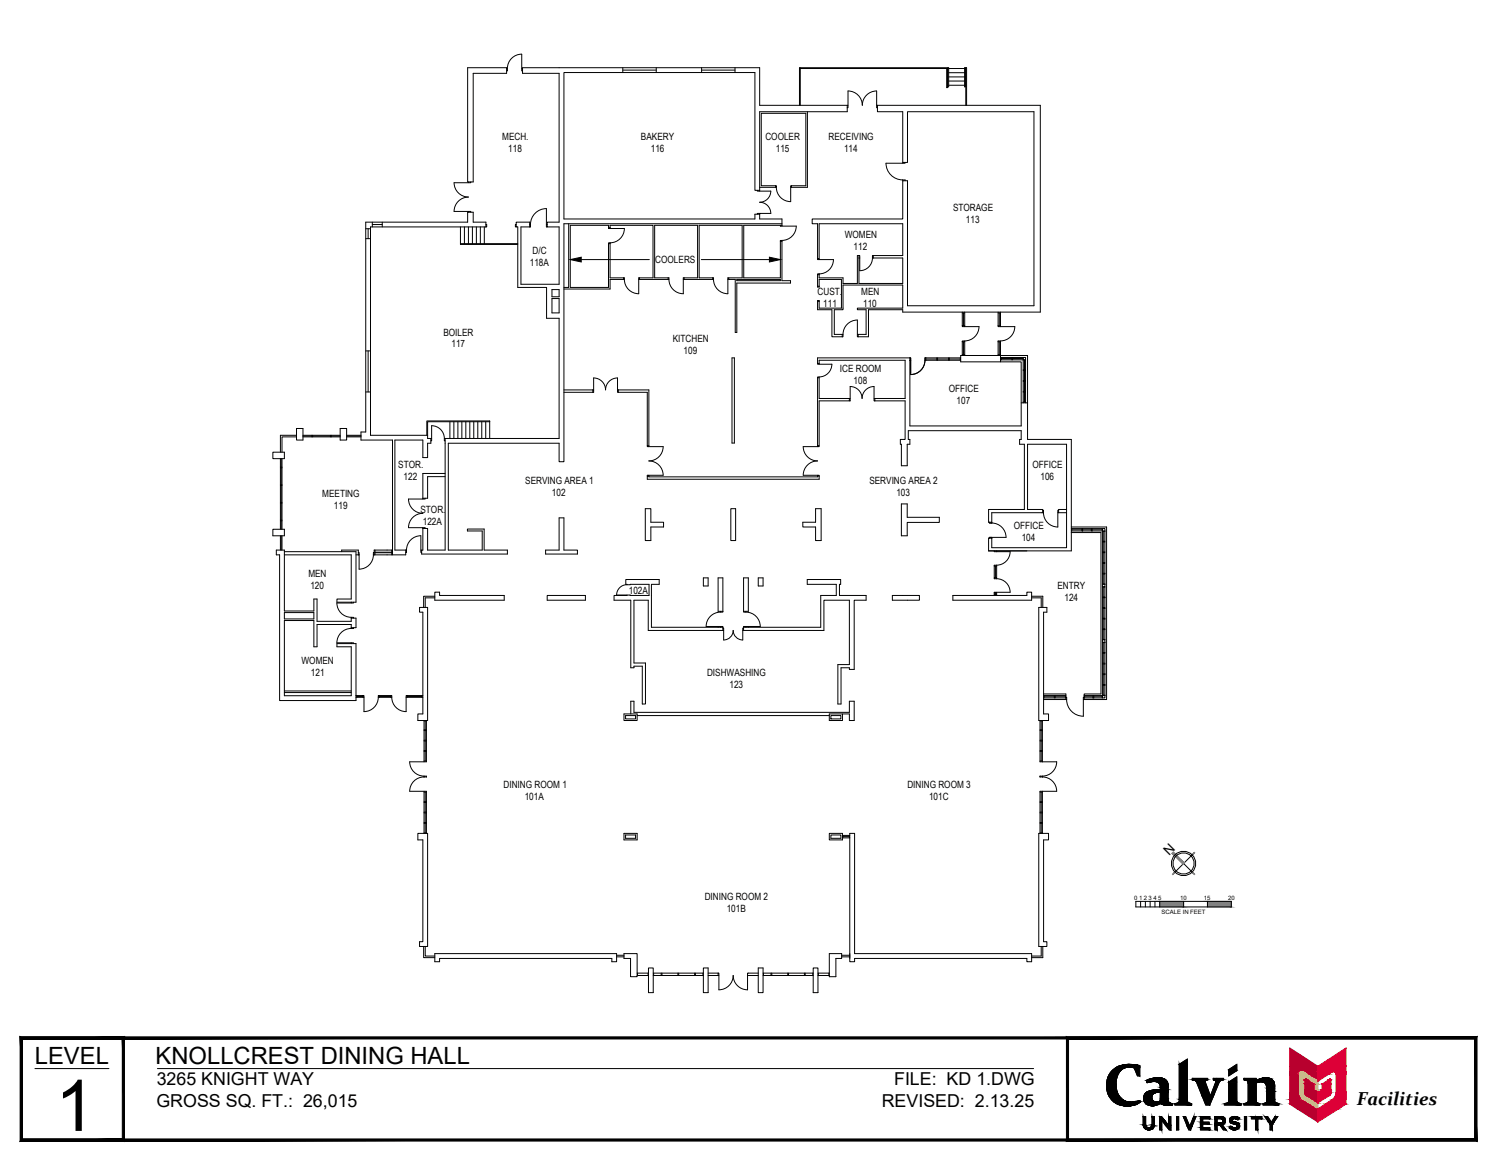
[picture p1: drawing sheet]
<svg xmlns="http://www.w3.org/2000/svg" width="279mm" height="216mm" viewBox="0 0 279 216" stroke-linecap="round" stroke-linejoin="round" font-family="sans-serif">
<defs><g id="words">
<text font-size="13.3" x="10.3" y="211">1</text>
<g font-size="4.4">
<text x="6.5" y="198.5">LEVEL</text>
<text x="29.1" y="198.5">KNOLLCREST DINING HALL</text>
</g>
<text font-size="3.5" x="253.3" y="206.2">Facilities</text>
<g font-size="3.3">
<text x="29.2" y="202.5">3265 KNIGHT WAY</text>
<text x="166.9" y="202.5">FILE: KD 1.DWG</text>
<text x="29.2" y="206.6">GROSS SQ. FT.: 26,015</text>
<text x="164.6" y="206.6">REVISED: 2.13.25</text>
</g>
<text font-size="2.5" x="218.2" y="159.7" transform="rotate(-45 218.2 159.7)">N</text>
<g font-size="1.9">
<text x="93.7" y="26.2">MECH.</text>
<text x="94.9" y="28.4">118</text>
<text x="119.6" y="26.2">BAKERY</text>
<text x="121.5" y="28.4">116</text>
<text x="142.9" y="26.2">COOLER</text>
<text x="144.8" y="28.4">115</text>
<text x="154.6" y="26.2">RECEIVING</text>
<text x="157.5" y="28.4">114</text>
<text x="177.9" y="39.4">STORAGE</text>
<text x="180.3" y="41.6">113</text>
<text x="99.4" y="47.4">D/C</text>
<text x="157.7" y="44.4">WOMEN</text>
<text x="159.3" y="46.6">112</text>
<text x="98.9" y="49.6">118A</text>
<text x="122.3" y="49.1">COOLERS</text>
<text x="152.6" y="55">CUST.</text>
<text x="153.6" y="57.2">111</text>
<text x="160.7" y="55">MEN</text>
<text x="161.1" y="57.2">110</text>
<text x="82.8" y="62.6">BOILER</text>
<text x="84.3" y="64.8">117</text>
<text x="125.6" y="63.9">KITCHEN</text>
<text x="127.6" y="66.1">109</text>
<text x="156.7" y="69.5">ICE ROOM</text>
<text x="159.3" y="71.7">108</text>
<text x="177.1" y="73.2">OFFICE</text>
<text x="178.6" y="75.4">107</text>
<text x="74.3" y="87.4">STOR.</text>
<text x="75.3" y="89.6">122</text>
<text x="192.7" y="87.4">OFFICE</text>
<text x="194.2" y="89.6">106</text>
<text x="60.1" y="92.8">MEETING</text>
<text x="62.3" y="95.1">119</text>
<text x="78.5" y="95.7">STOR.</text>
<text x="98" y="90.3">SERVING AREA 1</text>
<text x="103" y="92.5">102</text>
<text x="162.3" y="90.3">SERVING AREA 2</text>
<text x="167.3" y="92.5">103</text>
<text x="78.9" y="97.9">122A</text>
<text x="189.2" y="98.6">OFFICE</text>
<text x="190.7" y="100.9">104</text>
<text x="57.6" y="107.7">MEN</text>
<text x="57.9" y="110">120</text>
<text x="117.4" y="110.8">102A</text>
<text x="197.4" y="109.9">ENTRY</text>
<text x="198.7" y="112.1">124</text>
<text x="56.3" y="123.9">WOMEN</text>
<text x="58" y="126.2">121</text>
<text x="132" y="126.1">DISHWASHING</text>
<text x="136.1" y="128.3">123</text>
<text x="94" y="147.1">DINING ROOM 1</text>
<text x="97.9" y="149.3">101A</text>
<text x="169.4" y="147.1">DINING ROOM 3</text>
<text x="173.4" y="149.3">101C</text>
<text x="131.5" y="168">DINING ROOM 2</text>
<text x="135.6" y="170.2">101B</text>
</g>
<g font-size="1.1">
<text x="211.7" y="168">0</text>
<text x="212.6" y="168">1</text>
<text x="213.5" y="168">2</text>
<text x="214.4" y="168">3</text>
<text x="215.3" y="168">4</text>
<text x="216.1" y="168">5</text>
<text x="216.8" y="170.6">SCALE IN FEET</text>
<text x="220.2" y="168">10</text>
<text x="224.7" y="168">15</text>
<text x="229.2" y="168">20</text>
</g>
</g></defs>
<!-- layer: 0 -->
<g fill="none" stroke="#000" stroke-width=".19">
<path d="M222.5 159.5l-3.2 3.2M212 168.2h17.8v1h-17.8zM212.9 168.2v1M213.8 168.2v1M214.7 168.2v1M215.6 168.2v1M216.5 168.2v1M220.9 161.1l1.6 1.6M220.9 168.2v1M225.4 168.2v1"/>
<circle cx="220.9" cy="161.1" r="2.27"/>
<circle cx="220.9" cy="161.1" r="1.97"/>
</g>
<g fill="#808080" stroke="#808080" stroke-width=".19">
<path d="M218.7 159.2l2.1 2.1 .2-.3zM218.7 159.2l.3-.2 2 2z"/>
<path d="M222.9 159.1l-.4 .5zM222.9 159.1h.1l-.5 .5z"/>
<path d="M222.5 162.7l.5 .4zM222.5 162.8l.5 .3-.1 .1z"/>
<path d="M219.3 162.7l-.4 .5zM218.8 163.1l.5-.4-.4 .5z"/>
<path d="M225.4 168.2l4.4 1v-1zM225.4 168.2l4.4 1h-4.4z"/>
<path d="M216.5 168.2l4.4 1v-1zM216.5 168.2l4.4 1h-4.4z"/>
</g>
<!-- layer: A-WALL-FULL -->
<g fill="none" stroke="#000" stroke-width=".19">
<path d="M87.3 12.6h7.3v1.1h-6.3v20.3h-1zM94.6 12.8h.1v.4h-.1M94.7 12.8a2.67 2.67 0 0 1 2.7-2.7v2.7M97.5 12.8h-.1v.4h.1M116.2 12.6v.9M116.2 13.1h6.3M122.5 12.6v.9M130.9 13.1h6.3M130.9 12.6v.9M137.2 12.6v.9M149.2 12.8h27.5v3.6h.1v-3.8h-27.6v7.1M149.4 12.6v7.1"/>
<path d="M158.1 19.7h-16.3v-7.1h-44.3v1.1h6.9v27.8h-2.3v.8h2.3v10.7h-7.2v-10.7h1.8v-.4M158.1 19.7h.2v.4h-.2M158.1 19.7v1.1h-16.3v14.7M163.6 17a2.67 2.67 0 0 0-2.7 2.6 2.67 2.67 0 0 0-2.6-2.6v2.7M163.6 17v2.7h.2M163.6 19.7v.4h.2M176.8 12.8v3.3M176.8 12.6h.3v3.6h-.3M177.1 12.8h2.9M177.1 13.6h2.9M177.1 14.4h2.9M177.1 15.1h2.9"/>
<path d="M177.1 15.9h2.9M180.3 16.2h-.3v-3.6h.4v7.1M180.3 12.8v3.3M180.3 12.6v7.1M84.8 39.5h2.6M87.4 34v.1h.5v-.1M87.4 39.6v-.1h.5v.1M87.4 34.1h-2.6a2.67 2.67 0 0 0 2.6 2.7 2.69 2.69 0 0 0-2.6 2.6M141.3 35.5v.2h2.6a2.1 2.1 0 0 1-2.1 2 2.08 2.08 0 0 1 2.1 2.1M141.8 35.7v-.2h-.9v-22h-35.6v27.4h35.6v-.9h.9M141.8 39.8h-.5v.2M141.8 40v.9h4.1v1.3"/>
<path d="M141.8 35h3M143.9 39.8h-2.1v.2M144.8 34.7h-2.7v-13.6h8.3v13.6h-2.7M144.8 34.7h.1v.3h-.1M144.8 34.7v.3M144.9 35a2.67 2.67 0 0 0 2.7 2.6M147.6 35v2.6M147.7 34.7h-.1v.3h.1M147.7 34.7v.3M150.7 20.8v14.2h-3M168.5 30.3v.2h.4v-.2M168.5 30.5h-3.1a3.1 3.1 0 0 0 3.1 3.1"/>
<path d="M168.5 33.7v-.1h.4v.1M68.3 42.7h.9M68.3 44.5h.9M68.7 42.7v1.8M69.5 41.5v.8M69.5 41.9h1.8M71.3 41.5v.8M85.9 42.3v3.3h10.7M85.9 45.5h10.7M86.7 42.3v3.2M87.4 42.3v3.2M88.2 42.3v3.2"/>
<path d="M88.9 42.3v3.2M89.7 42.3v3.2M90.4 42.3v3.2M90.7 41.9h.1v.4h-.1M90.7 42.3h-21.5v38.9h10.6M90.7 42.3v-.8h-2.4v-1.9h-1v1.9h-19v39.1h-.9v1.5h5.9M96.3 41.9h-.1v.4h.1M98.9 42.3v-.8h-2.6v.8h.3v11.3h5.4v5.8h2.4v22.4h-21.3v20.8h-3.3v-4h-.9M98.9 41.9h.1M99 41.9a2.97 2.97 0 0 1 3-3v3.4h.1M102 41.9h.1M103 54h1.4v1.4h-1.4z"/>
<path d="M103 55.7h1.4v2.7h-1.4zM106.1 41.8v11.8h-.8M113.6 42.5v.1h2.9a2.67 2.67 0 0 1-2.6 2.7M113.6 42.5v-.5h-7.2v11.6h7.2v-8.1M113.6 42.5h.3M113.6 45.5h.3M113.9 42.6v-.6h8v9.8h-2.7v3a2.69 2.69 0 0 1-2.7-2.7M113.9 45.3v6.5h2.6v.3h-.1M113.9 45.3h-.3v.2M116.4 52.1h-2.5v1.8h-8.6M116.4 51.8v.3M119.2 52.1h5.5"/>
<path d="M119.4 51.8v.3M124.7 51.8v.3M124.9 52.1a2.67 2.67 0 0 0 2.6 2.7v-3h2.7v-9.8h-8v9.8h2.7v.3h-.2M127.5 52.1h5.5M127.7 51.8v.3M133 51.8v.3M135.8 52.1h.2M136 51.8h-.2v3a2.67 2.67 0 0 1-2.6-2.7M137.5 52.1h8.1v.3h-8.1zM145.6 42v.2h3a2.67 2.67 0 0 1-2.7 2.7M145.6 45h.3M145.9 41.8h-40.6v44.4h-.9v-3.5h-20.7v19.9h6.3v-3.5h-2.8v-.4h3.2v3.9h4.3v.8h-16v-.8h.2v-4"/>
<path d="M145.9 42h-7.1v9.8h6.8v-6.9h.3v.1M145.9 45v7.4h1.6v.4h-10v9.2h-.3v-9.9h-1.2v-.3h2.5v-9.8h-8v9.8h2.7v.3h-.2M152.6 48.3v.1h.3M152.6 51.3h.3M152.6 53.4h.3M152.6 56.2h.3M152.9 51.1v.7h4.4v1.1h2.7v-5.2h.3v5.2h8.2v-4.8h-5.5v-.4h5.5v-5.9h-15.6v6.5h-.3v-6.5h-1v-.9h16.9v-7.2h.9v23.4h23.6v-36.3h-23.6v9.5h-.9v-9.5h-4.7v-1.1h30.4v38.5h-25.7v-.4h-6.4v5h-1.9v-.4h1.4v-4.6h-1.6v-.3h8.5v-4.3h-11.2v4.6h-1.6v4.6h1.5v.4h-1.9v-5h-2.7v-1.7h.3v1.4h4.1v-5.4h-4.1v1.5h-.3v-2.3M152.9 48.3v.1h2.7a2.67 2.67 0 0 1-2.7 2.7M152.9 51.1h-.3v.2M179.6 58.2v2.6h.5M179.6 58.4h.5M179.8 58.4v2.4"/>
<path d="M180.1 58.2v2.6M186.3 58.4h.4M186.3 58.2v2.6M186.5 58.4v2.4M186.7 58.2v2.7M55.3 80h1.2v2.1h-1.2zM63.5 80h1.2v2.1h-1.2zM68.3 65.5h.9M68.3 73.1h.9M68.7 65.5v7.6M84 78.7v3.1M84.7 78.7v3.1"/>
<path d="M85.5 78.7v3.1M86.2 78.7v3.1M86.9 78.7v3.1M87.7 78.7v3.1M88.4 78.7v3.1M89.2 78.7v3.1M89.9 78.7v3.1M90.7 78.7v3.1M91.4 78.7h-11.6v2.5M105.3 72.8h5.3M110.6 72.8h.2v.4h-5.5M110.6 72.8v.4"/>
<path d="M110.8 70.5a2.23 2.23 0 0 1 2.2 2.3 2.23 2.23 0 0 1 2.2-2.3l.1 2.3M110.8 70.5v2.3M115.4 73.2h5.4v10h.3M115.4 72.8h-.1v.4h.1M115.4 72.8h5.7v10.4M115.4 72.8v.4M136.6 66.8h.5v15.9h-.5zM152.6 70.3h.3v4.1h5.6v.4h-5.6v8.4h-.3zM152.6 67.8v.2h2.7M152.6 67.8h.3M152.6 70.5h.3M152.9 68v-.8h16v7.2h-5.6"/>
<path d="M155.3 68a2.38 2.38 0 0 1-2.4 2.3M158.5 74.4h.2v.4h-.2M158.7 74.4v-2.3a2.23 2.23 0 0 1 2.2 2.3 2.23 2.23 0 0 1 2.2-2.3v2.3M163.3 74.8h5.6v7.2h-.9v.9h.2v4h1.1v-4h.5v-.9h-.3v-1.6h21.1v1.6h-.3v.9h.9v12.2h-6.7v2.4h.6M163.3 74.4h-.2v.4h.2M163.3 74.4v.4M169.8 66.8v12.7h20.8v-12h-11.3v-1.2h12.5v15.7h8.2v20.8h-15.5v-2.4h.6M169.8 66.8h.2v.4M169.8 66.8h-17.2v1M169.8 67.2h.2M172.6 67.2a2.67 2.67 0 0 1-2.6 2.7v-2.7M172.8 67.2h6.5"/>
<path d="M172.8 66.8v.4M172.8 67h2M174.8 66.8v.4M175 66.8v.4M175 67h2M177 66.8v.4M177.2 66.8v.4M177.2 67h2M179.2 66.8v.4M179.3 66.8h-6.7v.4h.2M179.6 60.8v.1h.5v-.1M179.6 63.8v-.2h.5v.2"/>
<path d="M179.6 63.8v2.5M179.6 63.8h.5M179.6 66.2h.5M179.8 63.8v2.4M180.1 60.9h2.6a2.67 2.67 0 0 1-2.7 2.7M180.1 63.8v2.5M186.3 60.8v.1h.4M186.3 60.8h.4M186.3 63.8h.4M186.3 66.2h.4M186.5 63.8v2.4M186.7 60.9h2.7a2.67 2.67 0 0 1-2.7 2.7"/>
<path d="M186.7 63.8v-.2h-.4v2.7M186.7 63.8v3.7M186.7 66.7h4.7v8.5M186.7 67.2h4.3v8M186.9 66.7v.5M186.9 66.9h1.9M186.9 67h1.9M188.8 66.7v.5M189 66.7v.5M189 66.9h2M189 67h2M190.6 75.2h1.2"/>
<path d="M191 66.7v.5h.4M191 73.2h.4M191 75h.4M191 73h.4M191 71h.4M191 71.2h.4M191 69h.4M191 69.2h.4M191.2 67.2v1.8M191.2 69.2v1.8M191.2 71.2v1.8M191.2 73.2v1.8"/>
<path d="M50.9 98.8h2.2v1.2h-2.2zM50.9 84.4h2.2v1.2h-2.2zM52.3 85.6v13.2M52.3 100v2.6M52.3 97h.3M52.3 97.2h.3M52.3 93.9h.3M52.3 93.7h.3M52.3 90.6h.3M52.3 90.5h.3M52.3 87.3h.3M52.3 87.2h.3"/>
<path d="M52.5 85.6v1.6M52.5 87.3v3.2M52.5 90.6v3.1M52.5 93.9v3.1M52.5 97.2v1.6M52.5 100v2.6M52.6 85.6v13.2M52.6 100v2.6M55.3 81.5h-2.7v2.9M55.3 81.2h-3v3.2M56.5 81.2h7M56.5 81.5h7"/>
<path d="M56.5 81.4h1.7M58.2 81.2v.3M58.4 81.4h3.3M58.4 81.2v.3M61.7 81.2v.3M61.8 81.4h1.7M61.8 81.2v.3M64.7 81.2h2.7M64.7 81.5h2.7M64.7 81.4h2.7M78.9 93v.1h.5v-.1M78.9 93.1h-2.7a2.67 2.67 0 0 0 2.7 2.7 2.67 2.67 0 0 0-2.7 2.7h2.7v.1"/>
<path d="M78.9 98.5h.5v.1M79.7 81.2v-2.7h11.7v3.3M79.8 81.2v.6h.6v.9h-.6v2.7h-.9v-3.3h-5.2M83.1 88.9h-3.3v4.1h-.9M83.1 88.3h-4.2v4.7M104.4 96.6h.9v6h2.5v.8h-6v-.8h2.6zM120.4 94.9h1.1v2.6h2.3v.8h-2.3v2.6h-1.1zM120.8 88.8v-.1h.3v.1M120.8 83.2v.1h.3v-.1M121.1 88.8h-.3v.6h32.1v-.6M121.1 83.3h2.7a2.67 2.67 0 0 1-2.7 2.7 2.67 2.67 0 0 1 2.7 2.7h-2.7M121.1 88.8v.2h31.5v-.2"/>
<path d="M136.4 94.9h.9v6h-.9zM152.2 94.9h1.1v6h-1.1v-2.6h-2.4v-.8h2.4zM152.6 83.2v.1h-2.7a2.67 2.67 0 0 0 2.7 2.7 2.67 2.67 0 0 0-2.7 2.7h2.7M152.6 88.8v-.1h.3v.1M152.6 88.8h.3M152.9 83.2v.1h-.3M168.2 94h1.1v2.5h6v1h-6v2.5h-1.1zM194.6 95.7v-.6h-2.8v-12.2h7.3v19.3h-14v-1.8M194.6 95.7h-9.5v1.9h-.4v-.1M194.6 95.2h.2v.5h-.2M194.8 95.7a2.67 2.67 0 0 0 2.6 2.6v-2.6M197.6 95.2h-.2v.5h.2"/>
<path d="M197.6 95.7h1.5M199.1 95.1h-1.5v.6M200 98.3h6.5v32.2h-4.2v-1h3.2v-30.1h-5.5M200 99.1h1.9M200 98.6h1.9M200 98.9h1.9M200 98.6v.5M201.9 98.6h.2v.5h-.2zM202.1 99.1h1.6M202.1 98.9h1.6M202.1 98.6h1.6M203.8 98.6h-.1v.5h.1"/>
<path d="M203.8 99.1h2.4M203.8 98.9h1.9M203.8 98.6v.5M203.8 98.6h2M205.7 98.6v.5M205.8 99.2h.4M206 99.2v1.8M206.2 99.1v-.5h-.4v8.4M206.2 99.1v1.9M51.6 102.6h1.5v11.4h5.5v-2.2h.6v4.1h6.4v-.6h.8v1.8h-.8v-.6h-6.4v4.2h-.6v-4.9h-5.5v14h12.5v-9.1h-2.7v-.6h3.5v10.6h-14.2v-27.2h-.6zM53.1 102.9h13.3v9.5h-3.5v-.6h2.7v-8.3h-12.5M53.1 114.3h5.5v1.2h-5.5z"/>
<path d="M63.8 102.9v-.3h3.1v.9M66.4 103.5h.6M69.7 103.5h2.5M69.8 102.6h2.4M78.3 113.3h1.5v21.2h-1.8v-1.3h.9v-19h-.6zM81.2 110.5h.8v.6h12.1v.9h-12.9zM81.2 111.3h-2.1v2M81.2 111.6h-1.8v1.7M102.1 111.1h7.2v.9h-7.2zM115.6 109.7a2.23 2.23 0 0 1 2-.6l3.5-.1v2.1l-6-.1 .1-.5zM117 111l-2.4 .1v.9h3.1v12.6h.6v-.3h1.6v7.1h.6v-7.7h-2.2v-11.7h2.7v5.6h13.9M117 109.1l-.2-.1v-.9h6.2v.9h-1.4v8.1h13.3v.5"/>
<path d="M131.3 107.8h.9v1.5h-.9zM134 107.8h.9v6.3h-.9zM134.9 117.2h.2v.4h-.2M138.6 117.6h15.2v-5.6h4.7v12h-2.1v7.4h.6v-6.8h1.5v.3h.9v-12.9h2.2v-.9h-4.9v-2.1h.2v-.9h-6.2v.9h5.4v2.1h-2.9v6h-14.4v.5M138.8 117.2h-.2v2.2a1.78 1.78 0 0 1-1.8-1.8 1.78 1.78 0 0 1-1.7 1.8v-1.8M138.8 107.8h.9v6.3h-.9zM141.5 107.8h.9v1.5h-.9zM166.5 111.1h5.1v.9h-5.1zM177.8 111.1h13.9v-.6h.8v1.5h-14.7zM184.7 100.4v-.1h.4v.1M185.6 102.8v.1h2.9a2.52 2.52 0 0 1-2.5 2.6M185.6 105.6v2.2h.4v-2.2"/>
<path d="M185.6 110.7h.4v-.2h-.4v.6M185.6 105.6v-.1h.4v.1M185.6 107.8v.2h.4v-.2M185.6 105.6h.4M185.6 111h.4M185.8 105.6v2.2M185.8 110.7v.3M186 108a2.52 2.52 0 0 1 2.5 2.5h-2.5M186 102.8v.1M186 110.7v.4M192.5 111.6h1.8v1.7M192.5 111.3h2.1v2"/>
<path d="M193.9 113.3h1.5v.9h-.6v19h.9v1.3h-1.8zM205.8 109v.5h.4v-.5M205.8 119.8v-.4h.4v.4M205.8 107v.1h.4v-.1M205.8 105h.4v.1h-.4M205.8 103h.4v.1h-.4M205.8 101h.4v.1h-.4M205.8 117.5v-.2h.4v.2M205.8 115.4h.4v.1h-.4zM205.8 113.4h.4v.1h-.4zM205.8 111.4h.4v.1h-.4zM205.8 109h.4"/>
<path d="M205.8 119.8h.4M205.8 107h.4M205.8 107.1v1.9M205.8 109.5v1.9M205.8 111.5v1.9M205.8 113.5v1.9M205.8 115.5v1.8M205.8 117.5v1.9M205.8 119.8v6.1M205.8 117.5h.4M205.8 119.9h.4M205.8 119.3h.4"/>
<path d="M205.8 109.6h.4M206 101.1v1.9M206 103.1v1.9M206 105.1v1.9M206 107.1v1.9M206 109.6v1.8M206 111.5v1.9M206 113.5v1.9M206 115.5v1.8M206 117.5v1.8M206 119.9v1.9M206.2 101.1v1.9"/>
<path d="M206.2 103.1v1.9M206.2 105.1v1.9M206.2 107.1v1.9M206.2 109.5v1.9M206.2 111.5v1.9M206.2 113.5v1.9M206.2 115.5v1.8M206.2 117.5v1.9M206.2 119.8v2M53.1 129.2h12.5M53.1 128.9h12.5M66.4 129.8h1.4v.3"/>
<path d="M66.4 130.1h1.4M66.6 129.8v.3M66.6 130h1.2M67.8 129.8h.1v.3h-.1M70.6 130.1a2.67 2.67 0 0 1-2.7 2.7v-2.7M70.7 129.8h-.1v.3h.1M70.7 129.8h2.3M70.7 130.1h2.3M70.7 129.8v.3M70.7 130h2.3M73 129.8h.1v.3h-.1M73 129.8v.3"/>
<path d="M75.8 130.1h.1M75.9 129.8h-.1v3a2.69 2.69 0 0 1-2.7-2.7M75.9 130h2.9M78.8 129.8v.3M78.9 129.8h-3v.3h3M79.1 134.5v7.7M79.1 136.2h.5M79.1 136.3h.5M79.1 138.3h.5M79.1 138.1h.5M79.1 134.5h.5M79.4 134.5v1.7"/>
<path d="M79.4 136.3v1.8M79.4 138.3v1.8M79.6 134.5v7.7h-3.1a2.65 2.65 0 0 0 2.6 2.6v.2M116.5 133.2h2.4v1.3h-2.4zM116.8 133.5h1.8v.7h-1.8zM117.7 133.2v-2.3h.6v2h40.2v-2h.9v3.6h-.9v-1.3h-1.3M118.9 133.5h35.9M154.8 133.2h2.4v1.3h-2.4zM155.1 133.5h1.8v.7h-1.8zM194.1 134.5v7.7h3.1a2.67 2.67 0 0 1-2.7 2.6M194.1 136.2h.5M194.1 136.3h.5"/>
<path d="M194.1 138.3h.5M194.1 138.1h.5M194.1 134.5h.5M194.3 134.5v1.7M194.3 136.3v1.8M194.3 138.3v1.8M194.6 134.5v7.7M194.8 129.8h4.1M194.8 129.5h4.1v1h-4.1M194.8 130.2h4.1M194.8 130h2M194.8 129.8v.4"/>
<path d="M196.8 129.8v.4M196.9 130h2M196.9 129.8v.4M198.9 129.8v.4M202.3 129.8h3.4M202.3 130.2h3.4M202.4 130h1.6M202.4 129.8v.4M204 129.8v.4M204.1 130h1.6M204.1 129.8v.4M205.8 129.8v.4h.4v-.4"/>
<path d="M205.8 125.9v1.8h.4M205.8 129.8v.4M205.8 129.8h.4M205.8 123.8h.4M205.8 127.7v2.1M205.8 125.7h.4M205.8 125.9h.4M205.8 127.9h.4M205.8 121.8h.4M205.8 121.9h.4M205.8 123.9h.4M205.8 129.7h.4"/>
<path d="M206 121.9v1.9M206 123.9v1.8M206 125.9v1.8M206 127.9v1.8M206.2 121.8v2.1M206.2 123.9v5.9M76.5 147.7h3.1v7.8M78 155.5h1.8v21.1h-1.5v-.9h.6v-19h-.9zM79.1 145a2.67 2.67 0 0 0-2.6 2.7M79.1 145v-.2h.5v.2M79.1 147.7v7.8M79.1 145h.5"/>
<path d="M79.1 142h.5M79.1 147.8h.5M79.1 149.6h.5M79.1 149.7h.5M79.1 153.6h.5M79.1 153.5h.5M79.1 151.7h.5M79.1 151.5h.5M79.1 155.4h.5M79.1 140.1h.5M79.1 140.2h.5M79.4 140.2v1.8"/>
<path d="M79.4 147.8v1.8M79.4 149.7v1.8M79.4 151.7v1.8M79.4 153.6v1.8M79.6 144.8v.2M116.5 155.5h2.4v1.2h-2.4zM116.8 155.8h1.8v.6h-1.8zM154.8 155.5h2.4v1.2h-2.4zM155.1 155.8h1.8v.6h-1.8zM157.2 155.9h1.4M157.2 156.3h1.4M157.3 156.1h1.2"/>
<path d="M157.3 155.9v.4M158.5 155.9v.4M193.9 155.5h1.8v1.2h-.9v19h.6v.9h-1.5zM194.1 144.8h.5v.2h-.5zM194.1 142h.5M194.1 147.8h.5M194.1 149.6h.5M194.1 149.7h.5M194.1 153.6h.5M194.1 153.5h.5M194.1 151.7h.5M194.1 151.5h.5"/>
<path d="M194.1 155.4h.5M194.1 140.1h.5M194.1 140.2h.5M194.3 140.2v1.8M194.3 147.8v1.8M194.3 149.7v1.8M194.3 151.7v1.8M194.3 153.6v1.8M194.5 145a2.67 2.67 0 0 1 2.7 2.7M194.6 144.8v.2M194.6 147.7v7.8M197.2 147.7h-3.1v7.8"/>
<path d="M79.1 176.6v2.1h2.1M79.4 176.6v1.8h1.8M81.2 177.9h33.9v1.6h-.9v-.7h-32.2v.7h-.8zM115.1 178.3h1.4M115.1 178.6h1.4M116.5 177.9h2.4v4.4h-1.2v-3.5h-1.2zM154.8 177.9h2.3v.9h-1.1v3.5h-1.2zM157.1 178.3h1.5M157.1 178.6h1.5M158.6 177.9v1.6h.9v-.7h32.2v.7h.8v-1.6h-33v-22.4h-.9v23.3M194.3 176.6v1.8h-1.8M194.6 176.6v2.1h-2.1"/>
<path d="M118.9 182h2.1M118.9 181.6h2.1M119 181.6v.4M121 181.6v.4M121 180.6h.9v4.6h-.9zM121.9 182h9.4M121.9 181.6h9.4M122 181.6v.4M123.4 181.6v.4M123.5 181.6v.4M126.5 181.6v.4M126.7 181.6v.4"/>
<path d="M129.6 181.6v.4M129.8 181.6v.4M131.2 181.6v.4M131.3 180.6h.9v4.6h-.9zM132.2 182h1.8M132.2 181.6h1.8M134 181.6h.2v.4h-.2M134 181.6v.4M134.2 184.7a2.67 2.67 0 0 0 2.6-2.7 2.67 2.67 0 0 0 2.7 2.7M134.2 182v2.7M139.5 182v2.7M141.5 181.6h-2v.4h2"/>
<path d="M141.5 180.6h.9v4.6h-.9zM142.4 182h9.4M142.4 181.6h9.4M142.5 181.6v.4M143.9 181.6v.4M144 181.6v.4M147 181.6v.4M147.2 181.6v.4M150.1 181.6v.4M150.3 181.6v.4M151.7 181.6v.4M151.8 180.6h.9v4.6h-.9z"/>
<path d="M152.7 182h2.1M152.7 181.6h2.1M152.7 181.6v.4M154.7 181.6v.4"/>
</g>
<!-- layer: SHELL -->
<g fill="none" stroke="#000" stroke-width=".19">
<path d="M160.3 47.7h.2v2.8a2.38 2.38 0 0 0 2.3-2.4M160.3 48.1h.2M163 47.7h-.2v.4h.2M80.6 79.4a2.38 2.38 0 0 1 2.3 2.4M80.6 79.4v2.9h-.2M157.2 62.4h.1v.4h-.1M157.3 62.4a2.67 2.67 0 0 1 2.7-2.7v2.7M160.2 62.4h-.2v.4h.2M169.8 66.8h.2v.4h-.2M172.6 67.2a2.67 2.67 0 0 1-2.6 2.7v-2.7M172.8 66.8h-.2v.4h.2M80.4 81.8h.2"/>
<path d="M83.1 81.8h-.2v.5h.2M184.7 97.5v.1h.4v-.1M185.1 97.6a2.67 2.67 0 0 1 2.7 2.7h-2.7M62.9 112.5a2.67 2.67 0 0 0 2.6 2.7M62.9 112.5h2.7M65.5 117.3a2.67 2.67 0 0 0-2.6 2.6l2.7 .1M65.6 112.4v.1h.4v-.1M65.6 115.3v-.1h.4v.1M65.6 117.1v.2h.4v-.2M66.9 103.1h.1v.4h-.1M69.7 103.5a2.67 2.67 0 0 1-2.7 2.7v-2.7M69.8 103.1h-.1v.4h.1"/>
<path d="M75.7 102.6h.2v.5h-.2M75.9 102.6a2.67 2.67 0 0 1 2.6-2.6v2.6M78.7 102.6h-.2v.5h.2M134.5 114.2a2.67 2.67 0 0 0-2.7 2.7h2.7M134.5 117.1v-.2h.4v.2M134.5 114.1v.1h.4v-.1M138.8 117.1v-.2h.4v.2M138.8 114.1v.1h.4v-.1M139.2 114.2a2.67 2.67 0 0 1 2.7 2.7h-2.7M184.7 100.4v-.1h.4v.1M65.6 120.1v-.1h.4v.1"/>
</g>
<!-- layer: WALLS -->
<path d="M198.9 130.1h.2v.4h-.2M199.1 130.5a3.1 3.1 0 0 0 3.1 3.2v-3.2h.1M202.3 130.1h-.1v.4" fill="none" stroke="#000" stroke-width=".19"/>
<!-- layer: I-FLOR-IDEN -->
<path d="M73.3 82.1v21.4M73.7 82.1v20.5h2v.9h-3.5M69.8 102.6v.9M70 102.6v.9M70 103.1h3.1M70 103h3.1M72.2 102.6h1.1M73.1 102.6v.9" fill="none" stroke="#000" stroke-width=".19"/>
<!-- layer: A-TEXT -->
<path d="M106.4 48.4l2.1-.4v.9zM143.6 48l2 .4-2 .5z" fill="#000" stroke="#000" stroke-width=".19"/>
<path d="M108.5 48.4h12.7M130.9 48.4h12.7" fill="none" stroke="#000" stroke-width=".19"/>
<!-- layer: A-TITL -->
<g fill="#000" stroke="#000" stroke-width=".19">
<path d="M210.5 198.6h.3zM220.1 198.6l1.5-1v1zM229.3 199.6h1.5v.2zM229.3 199.6l1.5-1v1zM210 206.4h.8zM212.5 205.5l.3-.1v.1zM214.1 202h.2zM214.2 210.8h.5zM214.8 210.4h.5zM214.9 206.3h.5zM216 201.9h1.9zM216 201.1h.4z"/>
<path d="M216.7 206h2.1zM220 205.7h1.7zM220.1 205.6h1.5zM229.2 205.8h1.7zM229.2 205.7h1.7zM230.3 208.4h.4zM230.8 210h.5zM229.3 201.9l1.5-1v1zM234.5 201.7h3.1zM236.2 201.1h.3z"/>
<path d="M207.5 199.9l1.5 .1 .1-.1zM207.5 199.9l1.5 .1h-1.6z"/>
<path d="M207.6 199.8h1.5zM207.5 199.9h1.6z"/>
<path d="M207.7 199.7l1.4 .1 .2-.1zM207.7 199.7l1.4 .1h-1.5z"/>
<path d="M207.8 199.6h1.5zM207.7 199.7h1.6z"/>
<path d="M208 199.5l1.3 .1 .2-.1zM207.8 199.6l.2-.1 1.3 .1z"/>
<path d="M208 199.4h1.6zM208 199.5h1.5z"/>
<path d="M208.1 199.3h1.7zM208 199.4h1.6z"/>
<path d="M208.3 199.2l1.5 .1 .2-.1zM208.1 199.3l.2-.1 1.5 .1z"/>
<path d="M208.3 199.2h1.8zM208.3 199.2h1.7z"/>
<path d="M208.4 199.2h1.9zM208.3 199.2h1.8z"/>
<path d="M208.5 199.1h2zM208.4 199.2h1.9z"/>
<path d="M208.5 199.1h2.3zM208.5 199.1h2.3z"/>
<path d="M208.5 199.1h2.3zM208.5 199.1h2z"/>
<path d="M210.8 199.1h1.9zM210.8 199.1h1.9z"/>
<path d="M210.5 198.6h.8zM210.2 198.6h1.1z"/>
<path d="M210.2 198.6h1.1zM210.2 198.6h1.1z"/>
<path d="M210.2 198.6l1.5 .1zM210 198.7h1.7z"/>
<path d="M210 198.7h1.8zM209.9 198.7h1.9z"/>
<path d="M209.9 198.7h2.3zM209.6 198.7h2.6z"/>
<path d="M209.6 198.7l2.8 .1zM209.5 198.8h2.9z"/>
<path d="M209.5 198.8h3.2zM209.2 198.8h3.5z"/>
<path d="M209.2 198.8l3.5 .1zM209.1 198.9h3.6z"/>
<path d="M209.1 198.9h3.6zM209.1 198.9h3.6z"/>
<path d="M209.1 198.9l3.6 .1zM208.8 199h3.9z"/>
<path d="M208.8 199l3.9 .1v-.1zM208.6 199.1l.2-.1 3.9 .1z"/>
<path d="M208.6 199.1h4.1zM208.5 199.1h4.2z"/>
<path d="M210.8 199.1l1.9 .1zM210.8 199.1l1.9 .1z"/>
<path d="M211.1 199.2h1.6zM211.1 199.2h1.6z"/>
<path d="M211.4 199.2l1.3 .1zM211.4 199.2l1.3 .1z"/>
<path d="M211.7 199.3l1 1.5v-1.5zM211.7 199.3l1 1.5h-.4z"/>
<path d="M220.1 198.6l1.5 6.3v-6.3zM220.1 198.6l1.5 6.3h-1.5z"/>
<path d="M229.3 199.6v.2h1.5zM229.3 199.8h1.5l-1.5 1z"/>
<path d="M3.8 212.9l271.4-.4h-271zM3.8 212.9l271.4-.4 .4 .4zM275.2 193.9v18.6l.4 .4zM275.2 193.9l.4-.4v19.4zM4.2 193.9h271l.4-.4zM3.8 193.5h271.8l-271.4 .4zM3.8 193.5l.4 19v-18.6zM3.8 193.5l.4 19-.4 .4z"/>
<path d="M3.8 212.9l19-.4h-18.6zM3.8 212.9l19-.4 .4 .4zM22.8 193.9v18.6l.4 .4zM22.8 193.9l.4-.4v19.4zM4.2 193.9h18.6l.4-.4zM3.8 193.5h19.4l-19 .4zM3.8 193.5l.4 19v-18.6zM3.8 193.5l.4 19-.4 .4z"/>
<path d="M199.4 212.5l-.4 .4 76.2-.4zM199 212.9l76.2-.4 .4 .4zM275.2 193.9v18.6l.4 .4zM275.2 193.9l.4-.4v19.4zM199.4 193.9h75.8l.4-.4zM199 193.5h76.6l-76.2 .4zM199 193.5l.4 19v-18.6zM199 193.5l.4 19-.4 .4z"/>
<path d="M206.6 201.9l1.7 .2v-.2zM206.6 201.9l1.7 .2h-1.7z"/>
<path d="M206.6 202.1l1.7 .2v-.2zM206.6 202.1l1.7 .2h-1.8z"/>
<path d="M206.5 202.3l1.8 .2v-.2zM206.5 202.3l1.8 .2h-1.8z"/>
<path d="M206.5 202.5l1.8 .1v-.1zM206.5 202.5l1.8 .1h-1.8z"/>
<path d="M206.5 202.6l1.8 .3v-.3zM206.5 202.6l1.8 .3h-1.8z"/>
<path d="M206.5 202.9l1.9 .1-.1-.1zM206.5 202.9l1.9 .1h-1.9z"/>
<path d="M206.6 201.7l1.7 .2v-.2zM206.6 201.7l1.7 .2h-1.7z"/>
<path d="M206.5 203l1.9 .2v-.2zM206.5 203l1.9 .2h-1.8z"/>
<path d="M206.6 201.5l1.7 .2 .1-.2zM206.6 201.5l1.7 .2h-1.7z"/>
<path d="M206.7 201.4h1.7zM206.7 201.4l1.7 .1z"/>
<path d="M206.6 203.2l1.8 .2v-.2zM206.6 203.2l1.8 .2h-1.8z"/>
<path d="M206.6 203.4l1.9 .2-.1-.2zM206.6 203.4l1.9 .2h-1.8z"/>
<path d="M206.7 201.2l1.7 .2v-.2zM206.7 201.2l1.7 .2h-1.7z"/>
<path d="M206.8 201.1h1.6zM206.8 201.1l1.6 .1z"/>
<path d="M206.7 203.6l1.8 .2v-.2zM206.7 203.6l1.8 .2h-1.8z"/>
<path d="M206.8 200.9l1.6 .2 .1-.2zM206.8 200.9l1.6 .2h-1.6z"/>
<path d="M206.7 203.8l1.9 .1-.1-.1zM206.7 203.8l1.9 .1h-1.9z"/>
<path d="M206.9 200.8l1.6 .1v-.1zM206.9 200.8l1.6 .1h-1.7z"/>
<path d="M206.7 203.9l2 .2-.1-.2zM206.7 203.9l2 .2h-1.9z"/>
<path d="M207 200.6l1.5 .2 .1-.2zM207 200.6l1.5 .2h-1.6z"/>
<path d="M207 200.5h1.7zM207 200.5l1.6 .1z"/>
<path d="M206.8 204.1l1.9 .1zM206.8 204.1l1.9 .1z"/>
<path d="M206.8 204.2l2 .1-.1-.1zM206.8 204.2l2 .1h-1.9z"/>
<path d="M207.2 200.3l1.5 .2 .1-.2zM207.2 200.3l1.5 .2h-1.7z"/>
<path d="M206.9 204.3l2 .2-.1-.2zM206.9 204.3l2 .2h-1.9z"/>
<path d="M207.2 200.3h1.6zM207.2 200.3h1.6z"/>
<path d="M207 204.5l1.9 .1zM207 204.5l1.9 .1z"/>
<path d="M207 204.6l2.1 .2-.2-.2zM207 204.6l2.1 .2h-2z"/>
<path d="M207.3 200.1l1.5 .2 .1-.2zM207.3 200.1l1.5 .2h-1.6z"/>
<path d="M207.4 200h1.6zM207.4 200l1.5 .1z"/>
<path d="M207.1 204.8h2zM207.1 204.8h2z"/>
<path d="M207.1 204.8l2.2 .2-.2-.2zM207.1 204.8l2.2 .2h-2z"/>
<path d="M207.3 205l2.1 .1zM207.3 205l2.1 .1z"/>
<path d="M207.4 205.1l2.1 .1zM207.4 205.1l2.1 .1z"/>
<path d="M207.4 205.2l2.4 .1-.3-.1zM207.4 205.2l2.4 .1h-2.2z"/>
<path d="M207.6 205.3h2.2zM207.6 205.3h2.2z"/>
<path d="M207.6 205.3l2.4 .2-.2-.2zM207.6 205.3l2.4 .2h-2.3z"/>
<path d="M210 206.4h.7zM210.1 206.4h.6z"/>
<path d="M207.7 205.5h2.6zM207.7 205.5h2.6z"/>
<path d="M207.8 205.5l2.6 .1zM207.8 205.5l2.6 .1z"/>
<path d="M207.9 205.6h2.7zM207.9 205.6h2.7z"/>
<path d="M207.9 205.6l3 .1zM207.9 205.6l3 .1z"/>
<path d="M208 205.7h3.2zM208 205.7h3.2z"/>
<path d="M209.8 206.3h1.3zM209.8 206.3l1 .1z"/>
<path d="M209.6 206.3h1.6zM209.6 206.3h1.5z"/>
<path d="M209.4 206.3h2zM209.4 206.3h1.8z"/>
<path d="M209.2 206.2h2.4zM209.2 206.2l2.2 .1z"/>
<path d="M209.1 206.2h2.6zM209.1 206.2h2.5z"/>
<path d="M208.8 206.1h3.1zM208.8 206.1l2.9 .1z"/>
<path d="M208.8 206.1h3.2zM208.8 206.1h3.1z"/>
<path d="M208.5 206l3.5 .1 .3-.1zM208.5 206l3.5 .1h-3.2z"/>
<path d="M208.2 205.8l4.1 .2 .3-.2zM208.2 205.8l4.1 .2h-3.8zM208.5 206h3.8zM208.5 206h3.8z"/>
<path d="M208.2 205.8h4.4zM208.2 205.8h4.4z"/>
<path d="M212.5 205.5h.3zM212.2 205.5h.6z"/>
<path d="M212.2 205.5l.6 .1zM212 205.6h.8z"/>
<path d="M212 205.6h.8zM211.6 205.6h1.2z"/>
<path d="M211.6 205.6l1.2 .1zM211.2 205.7h1.6z"/>
<path d="M211.2 205.7h1.6zM211.2 205.7h1.6z"/>
<path d="M208 205.7l4.6 .1 .2-.1zM208 205.7l4.6 .1h-4.4z"/>
<path d="M213.4 208.3l.4 1.6v-1.6zM213.4 208.3l.4 1.6h-.4z"/>
<path d="M213.4 209.9h.4zM213.4 209.9h.4z"/>
<path d="M213.4 209.9l.4 .1v-.1zM213.4 209.9l.4 .1h-.4z"/>
<path d="M213.4 210l.5 .1zM213.4 210l.5 .1z"/>
<path d="M213.4 210.1h.5zM213.4 210.1h.5z"/>
<path d="M213.4 210.1l.6 .1zM213.4 210.1l.6 .1z"/>
<path d="M213.5 210.2l.5 .1zM213.5 210.2l.5 .1z"/>
<path d="M213.5 210.3h.5zM213.5 210.3h.5z"/>
<path d="M213.5 210.3l.6 .1zM213.5 210.3l.6 .1z"/>
<path d="M213.5 210.4h.7zM213.5 210.4h.7z"/>
<path d="M214.2 210.8h.3zM214.3 210.8h.2z"/>
<path d="M213.6 210.4h.7zM213.6 210.4h.7z"/>
<path d="M213.6 210.4l.8 .1zM213.6 210.4l.8 .1z"/>
<path d="M213.6 210.5h.8zM213.6 210.5h.8z"/>
<path d="M214.1 202h.3zM214.1 202h.2z"/>
<path d="M214 201.9h.7zM214 201.9l.4 .1z"/>
<path d="M214.1 210.8h.6zM214.1 210.8h.6z"/>
<path d="M214 210.8h.9zM214 210.8h.7z"/>
<path d="M214.9 206.3h.4zM215 206.3h.3z"/>
<path d="M213.9 210.7h1zM213.9 210.7l1 .1z"/>
<path d="M213.5 204.7h1.5zM213.5 204.7h1.5z"/>
<path d="M213.5 204.7l1.5 .2v-.2zM213.5 204.7l1.5 .2h-1.5zM213.5 204.9h1.5zM213.5 204.9h1.5z"/>
<path d="M213.5 204.9l1.5 .2v-.2zM213.5 204.9l1.5 .2h-1.5z"/>
<path d="M215 210h.5zM215 210h.5z"/>
<path d="M213.5 204.5l1.5 .2v-.2zM213.5 204.5l1.5 .2h-1.5z"/>
<path d="M213.5 204.5h1.5zM213.5 204.5h1.5z"/>
<path d="M213.8 210.7h1.2zM213.8 210.7h1.1z"/>
<path d="M213.5 205.1h1.6zM213.5 205.1h1.6z"/>
<path d="M213.5 205.1l1.6 .1v-.1zM213.5 205.1l1.6 .1h-1.6z"/>
<path d="M214 201.8h1.1zM214 201.8l.7 .1z"/>
<path d="M213.6 204.4h1.5zM213.6 204.4h1.5z"/>
<path d="M213.6 204.4l1.4 .1 .1-.1zM213.6 204.4l1.4 .1h-1.5z"/>
<path d="M213.7 210.6h1.4zM213.7 210.6l1.3 .1z"/>
<path d="M213.5 205.2l1.6 .1zM213.5 205.2l1.6 .1z"/>
<path d="M213.5 205.3h1.7zM213.5 205.3h1.7h-1.7z"/>
<path d="M213.6 204.3l1.5 .1v-.1zM213.6 204.3l1.5 .1h-1.5z"/>
<path d="M213.6 204.2h1.6zM213.6 204.2l1.5 .1z"/>
<path d="M213.5 205.3l1.7 .1zM213.5 205.3l1.7 .1z"/>
<path d="M213.7 210.5h1.5zM213.7 210.5l1.4 .1z"/>
<path d="M213.7 204.2h1.5zM213.7 204.2h1.5z"/>
<path d="M213.5 205.4h1.8zM213.5 205.4h1.8z"/>
<path d="M213.6 210.5h1.6zM213.6 210.5h1.6z"/>
<path d="M214.5 210.4h.7zM214.4 210.5h.8z"/>
<path d="M213.5 205.4l1.8 .1zM213.5 205.4l1.8 .1z"/>
<path d="M214.7 210.4h.6zM214.5 210.4h.7z"/>
<path d="M213.7 204.1h1.6zM213.7 204.1l1.5 .1z"/>
<path d="M214.7 210.4h.6zM214.7 210.4h.6z"/>
<path d="M213.8 204.1h1.5zM213.8 204.1h1.5z"/>
<path d="M213.6 205.5h1.8zM213.6 205.5h1.8z"/>
<path d="M214.8 210.3h.5zM214.8 210.4h.5zM214.7 210.4h.6z"/>
<path d="M213.8 204h1.6zM213.8 204.1h1.5z"/>
<path d="M213.6 205.5h1.8zM213.6 205.5h1.8z"/>
<path d="M214.9 210.2h.5zM214.9 210.2l.4 .1h-.5z"/>
<path d="M214.9 210.2h.5zM214.9 210.2h.5z"/>
<path d="M214 201.8h1.4zM214 201.8h1.1z"/>
<path d="M215 210.1h.4zM215 210.1l.4 .1h-.5z"/>
<path d="M213.6 205.5l1.9 .1zM213.6 205.5l1.9 .1z"/>
<path d="M215 208.3l.5 1.6v-1.6zM215 208.3l.5 1.6h-.5z"/>
<path d="M215 209.9l.5 .1v-.1zM215 209.9l.5 .1h-.5z"/>
<path d="M215 210l.4 .1 .1-.1zM215 210l.4 .1h-.4z"/>
<path d="M214.7 206.3h.8zM214.7 206.3h.7z"/>
<path d="M214.7 206.3h.8zM214.7 206.3h.8z"/>
<path d="M213.6 205.6h2.1zM213.6 205.6h2.1z"/>
<path d="M213.9 204h1.7zM213.9 204h1.5h-1.6z"/>
<path d="M213.9 203.9h1.7zM213.9 203.9l1.7 .1z"/>
<path d="M214.5 206.2h1.2zM214.5 206.2l1 .1z"/>
<path d="M213.9 203.9h1.8zM213.9 203.9h1.7z"/>
<path d="M213.6 205.6h2.2zM213.6 205.6h2.2z"/>
<path d="M213.6 205.6h2.3zM213.6 205.6h2.3z"/>
<path d="M214.4 206.2h1.4zM214.4 206.2h1.3z"/>
<path d="M214.3 206.2h1.6zM214.3 206.2h1.5z"/>
<path d="M214 203.9h1.9zM213.9 203.9h1.8z"/>
<path d="M214.2 206.1h1.8zM214.2 206.1l1.7 .1z"/>
<path d="M214.1 206.1h2zM214.1 206.1h1.9z"/>
<path d="M214 206.1h2.2zM214 206.1h2.1z"/>
<path d="M214 203.8h2.2zM214 203.9h1.9z"/>
<path d="M213.9 206h2.4zM213.9 206h2.4z"/>
<path d="M213.9 206l2.3 .1 .1-.1zM213.9 206l2.3 .1z"/>
<path d="M216 201.1h.5zM215.8 201.1h.7z"/>
<path d="M215.8 201.1h.8zM215.7 201.1h.9z"/>
<path d="M213.8 205.9l2.5 .1 .2-.1zM213.8 205.9l2.5 .1z"/>
<path d="M214 203.8h2.6zM214 203.8h2.2z"/>
<path d="M215.7 201.1l1.1 .1zM215.4 201.2h1.4zM215.4 201.2h1.4zM215.4 201.2h1.4z"/>
<path d="M213.7 205.8h2.9zM213.7 205.8l2.8 .1z"/>
<path d="M215.4 201.2h1.6zM215.2 201.2h1.8z"/>
<path d="M216.4 208.3l1 .8-.6-.8zM216.4 208.3l1 .8h-1z"/>
<path d="M216.4 209.1l.4 1.8v-1.8zM216.4 209.1l.4 1.8h-.4z"/>
<path d="M215.2 201.2h1.8zM215.1 201.2h1.9z"/>
<path d="M215.1 201.2l2.1 .1zM214.9 201.3h2.3z"/>
<path d="M214.9 201.3h2.4zM214.7 201.3h2.6z"/>
<path d="M214.7 201.3l2.7 .1zM214.5 201.4h2.9z"/>
<path d="M216.8 209.1l1.3 .9-.7-.9zM216.8 209.1l1.3 .9h-.5z"/>
<path d="M214.5 201.4l3 .1zM214.3 201.5h3.2z"/>
<path d="M214.3 201.5h3.3zM214.2 201.5h3.4z"/>
<path d="M214.2 201.5l3.5 .1zM214 201.6h3.7z"/>
<path d="M214 201.6h3.7zM214 201.6h3.7z"/>
<path d="M214 201.6l3.8 .2-.1-.2zM214 201.6l3.8 .2h-3.8z"/>
<path d="M214 201.8h3.8zM214 201.8h3.8z"/>
<path d="M215.4 201.8h2.4zM215.4 201.8h2.4z"/>
<path d="M215.6 201.8l2.2 .1zM215.6 201.8l2.2 .1z"/>
<path d="M215.9 201.9h2zM215.9 201.9h2zM216 201.9h1.9z"/>
<path d="M216 201.9l1.9 .1zM216 201.9l1.9 .1z"/>
<path d="M216.2 202l1.7 .1zM216.2 202l1.7 .1z"/>
<path d="M216.3 202.1h1.6zM216.3 202.1h1.6z"/>
<path d="M216.3 202.1l1.7 .1-.1-.1zM216.3 202.1l1.7 .1h-1.6z"/>
<path d="M216.4 202.2h1.6zM216.4 202.2h1.6z"/>
<path d="M216.4 202.2l1.6 .1v-.1zM216.4 202.2l1.6 .1h-1.5z"/>
<path d="M216.5 202.3l1.5 .1zM216.5 202.3l1.5 .1z"/>
<path d="M216.5 205.2l1.5 .2v-.2zM216.5 205.2l1.5 .2h-1.5z"/>
<path d="M216.5 202.4l1.5 .1zM216.5 202.4l1.5 .1z"/>
<path d="M216.5 202.5l1.5 .2v-.2zM216.5 202.5l1.5 .2h-1.5z"/>
<path d="M216.5 205l1.5 .2v-.2zM216.5 205l1.5 .2h-1.5z"/>
<path d="M215.8 203.3l2.2 .1zM215.5 203.4h2.5z"/>
<path d="M215.5 203.4h2.5zM215.2 203.4h2.8z"/>
<path d="M215.2 203.4l2.8 .1zM214.9 203.5h3.1z"/>
<path d="M214.9 203.5h3.1zM214.7 203.5h3.3z"/>
<path d="M214.7 203.5l3.3 .1zM214.4 203.6h3.6z"/>
<path d="M214.4 203.6l3.6 .1v-.1zM214.2 203.7l.2-.1 3.6 .1z"/>
<path d="M214.2 203.7l3.8 .1zM214 203.8h4z"/>
<path d="M214 203.8h4zM214 203.8h4z"/>
<path d="M216.6 203.8l1.4 1.2v-1.2zM216.6 203.8l1.4 1.2h-1.5z"/>
<path d="M216.5 205.4h1.5zM216.5 205.4h1.5z"/>
<path d="M216.5 202.7l1.5 .1zM216.5 202.7l1.5 .1z"/>
<path d="M216.6 202.8l1.4 .1v-.1zM216.6 202.8l1.4 .1h-1.4z"/>
<path d="M216.6 202.9l1.4 .4v-.4zM216.6 202.9l1.4 .4h-1.4z"/>
<path d="M216.6 203.3h1.4zM216.2 203.3h1.8z"/>
<path d="M216.2 203.3h1.8zM215.8 203.3h2.2z"/>
<path d="M216.5 205.4l1.5 .1zM216.5 205.5h1.5z"/>
<path d="M216.5 205.5h1.6zM216.4 205.5h1.7z"/>
<path d="M216.4 205.5l1.7 .1zM216.3 205.6h1.8z"/>
<path d="M216.3 205.6h1.8zM216.2 205.6h1.9z"/>
<path d="M216.2 205.6h1.9zM216.1 205.6h2z"/>
<path d="M216.1 205.6h2zM216 205.6h2.1z"/>
<path d="M216 205.6h2.1zM215.9 205.6h2.2z"/>
<path d="M213.6 205.6h4.5zM213.6 205.6h4.5z"/>
<path d="M213.6 205.6l4.6 .1zM213.6 205.6l4.6 .1z"/>
<path d="M213.7 205.7h4.5zM213.7 205.7h4.5z"/>
<path d="M213.7 205.7h4.5zM213.7 205.7h4.5z"/>
<path d="M213.7 205.7l4.6 .1zM213.7 205.7l4.6 .1z"/>
<path d="M216.6 205.8h1.7zM216.6 205.8h1.7z"/>
<path d="M216.6 205.8h1.8zM216.6 205.8h1.8z"/>
<path d="M216.6 205.8l1.9 .1zM216.6 205.8l1.9 .1z"/>
<path d="M216.7 205.9h1.8zM216.7 205.9h1.8z"/>
<path d="M216.7 205.9h1.9zM216.7 205.9h1.9z"/>
<path d="M218.1 208.3l.4 1.7v-1.7zM218.1 208.3l.4 1.7h-.4z"/>
<path d="M217.6 210l.9 .9v-.9zM217.6 210l.9 .9h-.3z"/>
<path d="M216.7 205.9l2.1 .1zM216.7 205.9l2.1 .1zM216.7 206h2.1z"/>
<path d="M216.7 206h2.1zM216.7 206h2.1z"/>
<path d="M216.8 206l2 .1zM216.8 206l2 .1z"/>
<path d="M217 206.1l1.8 .1zM217 206.1l1.8 .1z"/>
<path d="M217.1 206.2h1.7zM217.1 206.2h1.7z"/>
<path d="M217.3 206.2h1.5zM217.3 206.2h1.5z"/>
<path d="M219.6 208.3l.4 2.6v-2.6zM219.6 208.3l.4 2.6h-.4z"/>
<path d="M220.8 208.3l1.2 1.9-.7-1.9zM220.8 208.3l1.2 1.9h-.4z"/>
<path d="M220.1 204.9l1.5 .2v-.2zM220.1 204.9l1.5 .2h-1.5z"/>
<path d="M220.1 205.1l1.5 .5v-.5zM220.1 205.1l1.5 .5h-1.5zM220.1 205.6h1.5zM220.1 205.6h1.5z"/>
<path d="M220.1 205.6h1.5zM220.1 205.6h1.5zM220.1 205.6h1.5z"/>
<path d="M220.1 205.6l1.5 .1zM220.1 205.6l1.5 .1z"/>
<path d="M220.1 205.7h1.5zM220.1 205.7h1.5z"/>
<path d="M220.1 205.7h1.5zM220.1 205.7h1.5zM220.1 205.7h1.5zM220.1 205.7h1.5z"/>
<path d="M220.1 205.7h1.5zM220.1 205.7h1.5z"/>
<path d="M220 205.7h1.7zM220 205.7h1.7z"/>
<path d="M220 205.7h1.7zM220 205.7h1.7zM220 205.7h1.7z"/>
<path d="M220 205.7h1.7zM220 205.7h1.7zM220 205.7h1.7zM220 205.7h1.7z"/>
<path d="M220 205.7l1.7 .1zM220 205.8h1.7z"/>
<path d="M220 205.8h1.7zM220 205.8h1.7z"/>
<path d="M220 205.8h1.7zM220 205.8h1.7z"/>
<path d="M220 205.8h1.8zM220 205.8h1.8z"/>
<path d="M220 205.8l2.4 .2-.6-.2zM219.3 206l.7-.2 2.4 .2z"/>
<path d="M219.3 206l3.1 .2v-.2zM219.3 206l3.1 .2h-3.1z"/>
<path d="M221.6 210.2l.6 .7 .3-.7zM221.6 210.2l.6 .7h-.3z"/>
<path d="M222.8 208.3l-.3 1.9 .7-1.9zM222.8 208.3l-.3 1.9h-.5z"/>
<path d="M224 208.8l.5 .6v-.6zM224 208.8l.5 .6h-.5z"/>
<path d="M224 209.8l.5 .6v-.6zM224 209.8l.5 .6h-.5z"/>
<path d="M223.1 201.6h1.8zM223.1 201.6h1.8z"/>
<path d="M223.1 201.6l1.8 .1zM223.1 201.6l1.8 .1z"/>
<path d="M223.1 201.7h1.8zM223.1 201.7h1.8z"/>
<path d="M223.2 201.7h1.7zM223.2 201.7h1.7z"/>
<path d="M223.2 201.7l1.7 .1zM223.2 201.7l1.7 .1z"/>
<path d="M223 201.6h1.9zM223 201.6h1.9z"/>
<path d="M223.3 201.8h1.6zM223.3 201.8h1.6z"/>
<path d="M223.3 201.8l1.6 .1zM223.3 201.8l1.6 .1z"/>
<path d="M223.3 201.9l2.6 2.6-1-2.6zM223.3 201.9l2.6 2.6h-1.5z"/>
<path d="M222.5 201.2l2.9 .3v-.3zM222.5 201.2l2.9 .3h-2.9z"/>
<path d="M222.5 201.5l2.4 .1 .5-.1zM222.5 201.5l2.4 .1h-1.9z"/>
<path d="M224 209.4l1.7 .4v-.4zM224 209.4l1.7 .4h-1.7z"/>
<path d="M224 208.3l1.8 .5v-.5zM224 208.3l1.8 .5h-1.8z"/>
<path d="M224 210.4l1.8 .5v-.5zM224 210.4l1.8 .5h-1.8z"/>
<path d="M224.4 204.5l1.4 1.7 .7-1.7zM224.4 204.5l1.4 1.7h-.8z"/>
<path d="M226.7 208.8l.5 .8v-.8zM226.7 208.8l.5 .8h-.5z"/>
<path d="M226.7 210l.5 .9v-.9zM226.7 210l.5 .9h-.5z"/>
<path d="M226.9 201.9l-.4 2.6 1.1-2.6zM226.9 201.9l-.4 2.6h-.6z"/>
<path d="M226.9 201.8h.7zM226.9 201.8l.7 .1z"/>
<path d="M227 201.8h.6zM227 201.8h.6z"/>
<path d="M227 201.7h.7zM227 201.7l.6 .1z"/>
<path d="M227 201.7h.7zM227 201.7h.7z"/>
<path d="M227 201.7h.8zM227 201.7h.7z"/>
<path d="M227 201.6h.8zM227 201.6l.8 .1z"/>
<path d="M227 201.6h.8zM227 201.6h.8z"/>
<path d="M226.7 208.3l1.3 .1zM226.7 208.3l1.3 .1z"/>
<path d="M226.7 208.4h1.5zM226.7 208.4h1.5z"/>
<path d="M226.7 209.9l1.5 .1zM226.7 209.9l1.5 .1z"/>
<path d="M226.7 208.4l1.6 .1zM226.7 208.4l1.6 .1z"/>
<path d="M227.7 210l1.1 .9-.6-.9zM227.7 210l1.1 .9h-.5z"/>
<path d="M226.7 209.8h1.6zM226.7 209.8l1.5 .1z"/>
<path d="M226.7 208.5l1.7 .1zM226.7 208.5l1.7 .1h-1.7z"/>
<path d="M226.4 201.2l2 .3v-.3zM226.4 201.2l2 .3h-2z"/>
<path d="M226.4 201.5l1.4 .1 .6-.1zM226.4 201.5l1.4 .1h-.8z"/>
<path d="M226.7 209.8h1.7zM226.7 209.8h1.6z"/>
<path d="M226.7 208.6l1.8 .1-.1-.1zM226.7 208.6l1.8 .1h-1.8z"/>
<path d="M226.7 209.6l1.7 .2 .1-.2zM226.7 209.6l1.7 .2h-1.7z"/>
<path d="M226.7 208.7l1.9 .1-.1-.1zM226.7 208.7l1.9 .1h-1.9z"/>
<path d="M226.7 209.6h1.9zM226.7 209.6h1.8z"/>
<path d="M228 209.6h.6zM227.9 209.6h.7z"/>
<path d="M227.9 209.6h.7zM227.2 209.6h1.4z"/>
<path d="M228 209.5h.6zM228 209.6h.6z"/>
<path d="M227.9 208.8h.7zM227.9 208.8h.7z"/>
<path d="M228.1 209.5h.5zM228 209.5h.6z"/>
<path d="M228 208.8h.6zM228 208.8h.6z"/>
<path d="M228 208.8h.6zM228 208.8h.6z"/>
<path d="M228.1 209.5h.5zM228.1 209.5h.5z"/>
<path d="M228.1 208.8l.6 .1zM228.1 208.8l.6 .1z"/>
<path d="M228.2 209.4h.4zM228.2 209.4l.4 .1z"/>
<path d="M228.1 208.9h.6zM228.1 208.9h.6z"/>
<path d="M228.2 209.4h.5zM228.2 209.4h.5z"/>
<path d="M228.2 209.4h.5zM228.2 209.4h.4z"/>
<path d="M228.2 208.9h.5zM228.2 208.9h.5z"/>
<path d="M228.2 208.9l.5 .1zM228.2 208.9l.5 .1z"/>
<path d="M228.2 209l.5 .1zM228.2 209l.5 .1z"/>
<path d="M228.2 209.3h.5zM228.2 209.3l.5 .1z"/>
<path d="M228.3 209.1h.4zM228.3 209.1h.4z"/>
<path d="M228.3 209.1h.4zM228.3 209.1h.4z"/>
<path d="M228.3 209.1l.4 .1zM228.3 209.1l.4 .1z"/>
<path d="M228.3 209.2h.4zM228.3 209.2h.4z"/>
<path d="M228.3 209.2h.4zM228.3 209.2l.4 .1z"/>
<path d="M229.7 210.2l.2 .1zM229.7 210.2l.2 .1h-.3z"/>
<path d="M229.6 210.3l.5 .1zM229.6 210.3l.5 .1h-.6z"/>
<path d="M229.5 208.9l.5 .1zM229.5 208.9l.5 .1z"/>
<path d="M229.5 209h.5zM229.5 209h.5z"/>
<path d="M229.5 209l.5 .1zM229.5 209l.5 .1z"/>
<path d="M229.5 209.1h.5zM229.5 209.1h.5z"/>
<path d="M229.5 209.1h.5zM229.5 209.1h.5z"/>
<path d="M229.5 209.1h.5zM229.5 209.1h.5z"/>
<path d="M229.5 208.9h.5zM229.5 208.9h.5z"/>
<path d="M229.5 209.1l.5 .1zM229.5 209.1l.5 .1z"/>
<path d="M229.6 208.9h.4zM229.6 208.9h.4z"/>
<path d="M229.6 208.9h.4zM229.6 208.9h.4z"/>
<path d="M229.5 209.2h.6zM229.5 209.2h.6z"/>
<path d="M229.5 209.2h.6zM229.5 209.2h.6z"/>
<path d="M229.5 210.4h.8zM229.5 210.4h.8h-.8zM229.5 210.4h.8zM229.5 210.4h.8z"/>
<path d="M229.6 208.8h.5zM229.6 208.8l.4 .1z"/>
<path d="M229.6 209.2l.5 .1zM229.6 209.2l.5 .1z"/>
<path d="M229.6 208.8h.5zM229.6 208.8h.5z"/>
<path d="M229.6 209.3h.6zM229.6 209.3h.6z"/>
<path d="M229.6 208.8h.6zM229.6 208.8h.6z"/>
<path d="M229.6 208.8h.6zM229.6 208.8h.5z"/>
<path d="M229.6 209.3h.6zM229.6 209.3h.6z"/>
<path d="M229.6 208.7h.6zM229.6 208.7l.6 .1z"/>
<path d="M229.6 209.3h.7zM229.6 209.3h.7z"/>
<path d="M229.5 210.4l.9 .1zM229.5 210.4l.9 .1z"/>
<path d="M229.6 209.3h.9zM229.6 209.3h.9z"/>
<path d="M229.6 208.7h.8zM229.6 208.7h.6z"/>
<path d="M229.5 210.5h1zM229.5 210.5h1z"/>
<path d="M230.4 208.3l.3 .1zM230.3 208.4h.4zM230.3 208.4h.4z"/>
<path d="M229.6 209.3l1.1 .1zM229.6 209.3l1.1 .1z"/>
<path d="M230.2 210.8h.4zM230.2 210.8h.4z"/>
<path d="M230.2 210.8h.4zM230.2 210.8l.2 .1z"/>
<path d="M230.3 208.4h.6zM230 208.4h.9z"/>
<path d="M229.6 209.4h1.1zM229.6 209.4h1.1z"/>
<path d="M229.6 209.4l1.3 .1zM229.6 209.4l1.3 .1z"/>
<path d="M230 210.8h.8zM230 210.8h.6z"/>
<path d="M230 210.8h.8zM230 210.8h.8z"/>
<path d="M229.3 201.9l1.5 3.7v-3.7zM229.3 201.9l1.5 3.7h-1.5z"/>
<path d="M229.3 205.6h1.5zM229.3 205.6h1.5z"/>
<path d="M229.3 205.6h1.5zM229.3 205.6h1.5z"/>
<path d="M229.3 205.6h1.5zM229.3 205.6h1.5z"/>
<path d="M229.3 205.6h1.6zM229.3 205.6h1.6z"/>
<path d="M229.3 205.6l1.6 .1zM229.3 205.6l1.6 .1z"/>
<path d="M229.3 205.7h1.6zM229.3 205.7h1.6z"/>
<path d="M229.3 205.7h1.6zM229.3 205.7h1.6z"/>
<path d="M229.3 205.7h1.6zM229.3 205.7h1.6z"/>
<path d="M229.3 205.7h1.6zM229.3 205.7h1.6zM229.3 205.7h1.6zM229.3 205.7h1.6z"/>
<path d="M229.3 205.7h1.6zM229.3 205.7h1.6zM229.2 205.7h1.7z"/>
<path d="M230 208.4h.9zM230 208.4h.9z"/>
<path d="M230 208.4l1.1 .1zM229.9 208.5h1.2z"/>
<path d="M229.2 205.7l1.7 .1zM229.2 205.7l1.7 .1zM229.2 205.8h1.7z"/>
<path d="M229.2 205.8h1.8zM229.2 205.8h1.8z"/>
<path d="M229.7 209.5h1.3zM229.7 209.5h1.3z"/>
<path d="M229.8 210.7h1.1zM229.8 210.7h1.2z"/>
<path d="M229.8 210.7h1.1zM229.8 210.7l1 .1z"/>
<path d="M229.7 209.5l1.4 .1zM229.7 209.5l1.4 .1z"/>
<path d="M229.2 205.8h1.8zM229.2 205.8h1.8z"/>
<path d="M229.2 205.8l2.4 .2-.6-.2zM228.5 206l.7-.2 2.4 .2z"/>
<path d="M230.9 208.9l.1 .1zM230.9 208.9h.2l-.1 .1z"/>
<path d="M229.8 209.6h1.3zM229.8 209.6h1.3z"/>
<path d="M229.9 208.5h1.2zM229.8 208.5h1.3z"/>
<path d="M229.8 209.6h1.4zM229.8 209.6h1.4z"/>
<path d="M229.8 208.5l1.4 .1zM229.7 208.6h1.5z"/>
<path d="M229.6 210.6l1.4 .1 .1-.1zM229.6 210.6l1.4 .1h-1.2z"/>
<path d="M230.7 208.8h.5zM230.7 208.8l.4 .1z"/>
<path d="M229.9 209.6h1.3zM229.9 209.6h1.3z"/>
<path d="M230 209.6l1.2 .1zM230 209.6l1.2 .1z"/>
<path d="M230.6 208.8h.6zM230.6 208.8h.6z"/>
<path d="M230 209.7h1.2zM230 209.7h1.2z"/>
<path d="M230.4 208.7h.8zM230.4 208.7h.8z"/>
<path d="M230.5 208.7h.7zM230.5 208.7l.7 .1z"/>
<path d="M229.7 208.6h1.6zM229.7 208.6h1.6z"/>
<path d="M229.5 210.5l1.6 .1 .1-.1zM229.5 210.5l1.6 .1h-1.5zM229.6 210.6h1.5zM229.6 210.6h1.5z"/>
<path d="M230.6 210.5h.6zM230.5 210.5h.7z"/>
<path d="M229.7 208.7h1.5zM229.7 208.7h1.5h-1.6z"/>
<path d="M230.3 209.7l1 .1zM230.3 209.7l1 .1z"/>
<path d="M230.4 209.8h.9zM230.4 209.8h.9z"/>
<path d="M230.7 210.4h.6zM230.6 210.5h.6z"/>
<path d="M229.7 208.6h1.6zM229.7 208.7h1.5z"/>
<path d="M230.7 210.4h.6zM230.7 210.4h.6z"/>
<path d="M230.7 210.4h.6zM230.7 210.4h.6z"/>
<path d="M230.8 210.4h.5zM230.7 210.4h.6z"/>
<path d="M230.7 209.8l.6 .1zM230.7 209.8l.6 .1z"/>
<path d="M230.7 209.9h.6zM230.7 209.9h.6z"/>
<path d="M230.8 210.3h.5zM230.8 210.3l.5 .1z"/>
<path d="M230.7 209.9h.6zM230.7 209.9h.6z"/>
<path d="M230.8 210.3h.5zM230.8 210.3h.5z"/>
<path d="M230.8 209.9l.5 .1zM230.8 209.9l.5 .1zM230.8 210h.5z"/>
<path d="M230.9 210.3h.4zM230.9 210.3h.4z"/>
<path d="M230.8 210h.6zM230.8 210h.6z"/>
<path d="M230.9 210.2h.4zM230.9 210.2l.4 .1z"/>
<path d="M230.9 210l.5 .1zM230.9 210l.5 .1z"/>
<path d="M230.9 210.1h.5zM230.9 210.1h.5z"/>
<path d="M230.9 210.1l.5 .1zM230.9 210.1l.5 .1z"/>
<path d="M230.9 210.2h.5zM230.9 210.2h.5z"/>
<path d="M230.9 210.2h.5zM230.9 210.2h.4z"/>
<path d="M230.9 210.1h.5zM230.9 210.1h.5z"/>
<path d="M228.5 206l3.1 .2v-.2zM228.5 206l3.1 .2h-3.1z"/>
<path d="M232.3 208.3l.4 2.6v-2.6zM232.3 208.3l.4 2.6h-.4z"/>
<path d="M232.2 201.2l2.3 .3v-.3zM232.2 201.2l2.3 .3h-2.3z"/>
<path d="M232.2 201.5l2.3 .2v-.2zM232.2 201.5l2.3 .2h-1.7z"/>
<path d="M232.8 201.7h1.7zM232.8 201.7h1.7z"/>
<path d="M232.9 201.7h1.6zM232.9 201.7h1.6z"/>
<path d="M232.9 201.7h1.6zM232.9 201.7h1.6z"/>
<path d="M232.9 202.1l1.6 3.5v-3.5zM232.9 202.1l1.6 3.5h-1.6z"/>
<path d="M232.9 205.6h1.6zM232.9 205.6h1.6z"/>
<path d="M232.9 205.6h1.6zM232.9 205.6h1.6z"/>
<path d="M232.9 205.6h1.6zM232.9 205.6h1.6z"/>
<path d="M232.9 205.6l1.6 .1zM232.9 205.6l1.6 .1z"/>
<path d="M232.9 205.7h1.6zM232.9 205.7h1.6z"/>
<path d="M232.9 205.7h1.6zM232.9 205.7h1.6z"/>
<path d="M232.9 205.7h1.6zM232.9 205.7h1.6z"/>
<path d="M232.9 205.7h1.6zM232.9 205.7h1.6z"/>
<path d="M232.9 205.7h1.6zM232.9 205.7h1.6zM232.9 205.7h1.6zM232.9 205.7h1.6z"/>
<path d="M232.9 205.7l1.6 .1zM232.9 205.8h1.6z"/>
<path d="M232.9 205.8h1.6zM232.9 205.8h1.6z"/>
<path d="M232.9 205.8h1.6zM232.8 205.8h1.7z"/>
<path d="M232.8 205.8h1.8zM232.8 205.8h1.8z"/>
<path d="M232.8 205.8h1.8zM232.8 205.8h1.8z"/>
<path d="M232.8 205.8h1.8zM232.8 205.8h1.8z"/>
<path d="M232.8 205.8l2.4 .2-.6-.2zM232.2 206l.6-.2 2.4 .2z"/>
<path d="M232.9 202l1.6 .1 .2-.1zM232.9 202l1.6 .1h-1.6z"/>
<path d="M234.3 208.8l.5 2.1v-2.1zM234.3 208.8l.5 2.1h-.5z"/>
<path d="M232.9 201.9h2zM232.9 201.9l1.8 .1z"/>
<path d="M232.9 201.9h2.3zM232.9 201.9h2z"/>
<path d="M232.2 206l3 .2v-.2zM232.2 206l3 .2h-3z"/>
<path d="M232.9 201.8h2.5zM232.9 201.8l2.3 .1z"/>
<path d="M233.6 208.3l1.9 .5v-.5zM233.6 208.3l1.9 .5h-1.9z"/>
<path d="M236.2 201.1h.4zM235.9 201.1h.7z"/>
<path d="M236.1 208.3l1.2 1.1-.7-1.1zM236.1 208.3l1.2 1.1h-.5z"/>
<path d="M235.9 201.1h.8zM235.9 201.1h.8z"/>
<path d="M235.9 201.1l1 .1zM235.6 201.2h1.3z"/>
<path d="M235.6 201.2h1.3zM235.6 201.2h1.3z"/>
<path d="M235.6 201.2l1.5 .1zM235.3 201.3h1.8z"/>
<path d="M235.3 201.3h1.8zM235.3 201.3h1.8z"/>
<path d="M235.3 201.3l2 .1-.2-.1zM235 201.4l.3-.1 2 .1z"/>
<path d="M235 201.4h2.3zM235 201.4h2.3z"/>
<path d="M235 201.4l2.5 .1-.2-.1zM234.7 201.5l.3-.1 2.5 .1z"/>
<path d="M234.7 201.5h2.8zM234.7 201.5h2.8z"/>
<path d="M234.7 201.5l2.9 .2-.1-.2zM234.5 201.7l.2-.2 2.9 .2zM234.5 201.7h3.1z"/>
<path d="M237 209.8l.5 1.1v-1.1zM237 209.8l.5 1.1h-.5z"/>
<path d="M234.5 201.7h3.1zM234.5 201.7h3.1z"/>
<path d="M232.9 201.7h4.7zM232.9 201.7h4.7z"/>
<path d="M232.9 201.7h4.7zM232.9 201.7h4.7z"/>
<path d="M232.9 201.7l4.8 .1zM232.9 201.7l4.8 .1z"/>
<path d="M232.9 201.8h4.8zM232.9 201.8h4.8z"/>
<path d="M232.9 201.8h4.8zM232.9 201.8h4.8z"/>
<path d="M232.9 201.8h4.8zM232.9 201.8h4.8z"/>
<path d="M235.4 201.8l2.3 .1zM235.4 201.8l2.3 .1z"/>
<path d="M235.6 201.9h2.1zM235.6 201.9h2.1z"/>
<path d="M235.6 201.9h2.1zM235.6 201.9h2.1z"/>
<path d="M235.7 201.9h2zM235.7 201.9h2z"/>
<path d="M235.7 201.9h2zM235.7 201.9h2z"/>
<path d="M235.8 201.9l2 .1zM235.8 201.9l2 .1z"/>
<path d="M235.9 202h1.9zM235.9 202h1.9z"/>
<path d="M236.8 209.4l.7 .4 .3-.4zM236.8 209.4l.7 .4h-.5z"/>
<path d="M236 202l1.8 .1zM236 202l1.8 .1z"/>
<path d="M236.1 202.1h1.7zM236.1 202.1h1.7z"/>
<path d="M236.1 202.1h1.7zM236.1 202.1h1.7z"/>
<path d="M236.1 202.1l1.7 .1zM236.1 202.1l1.7 .1z"/>
<path d="M236.2 202.2l1.7 .1zM236.2 202.2l1.7 .1z"/>
<path d="M236.3 202.3l1.6 .1zM236.3 202.3l1.6 .1z"/>
<path d="M236.3 202.4h1.6zM236.3 202.4h1.6z"/>
<path d="M236.3 202.4l1.6 .1v-.1zM236.3 202.4l1.6 .1h-1.6z"/>
<path d="M236.3 202.5l1.6 .1v-.1zM236.3 202.5l1.6 .1h-1.5z"/>
<path d="M236.4 202.6l1.5 .2v-.2zM236.4 202.6l1.5 .2h-1.5z"/>
<path d="M236.4 202.8l1.5 .3v-.3zM236.4 202.8l1.5 .3h-1.5z"/>
<path d="M236.4 203.1l1.5 .6v-.6zM236.4 203.1l1.5 .6h-1.5z"/>
<path d="M236.4 203.7l1.5 1.4v-1.4zM236.4 203.7l1.5 1.4h-1.5z"/>
<path d="M236.4 205.1l1.5 .2v-.2zM236.4 205.1l1.5 .2h-1.5z"/>
<path d="M236.4 205.3l1.5 .3v-.3zM236.4 205.3l1.5 .3h-1.5z"/>
<path d="M236.4 205.6h1.5zM236.4 205.6h1.5z"/>
<path d="M236.4 205.6l1.5 .1zM236.4 205.6l1.5 .1zM236.4 205.7h1.5zM236.4 205.7h1.5z"/>
<path d="M236.4 205.7h1.5zM236.4 205.7h1.5z"/>
<path d="M236.4 205.7h1.6zM236.4 205.7h1.6z"/>
<path d="M236.4 205.7h1.6zM236.4 205.7h1.6z"/>
<path d="M236.4 205.7h1.6zM236.4 205.7h1.6zM236.4 205.7h1.6zM236.4 205.7h1.6z"/>
<path d="M236.4 205.7h1.6zM236.4 205.7h1.6zM236.4 205.7h1.6zM236.4 205.7h1.6z"/>
<path d="M236.4 205.7l1.6 .1zM236.3 205.8h1.7z"/>
<path d="M236.3 205.8h1.7zM236.3 205.8h1.7z"/>
<path d="M236.3 205.8h1.8zM236.3 205.8h1.8z"/>
<path d="M236.3 205.8h1.8zM236.3 205.8h1.8z"/>
<path d="M236.3 205.8h1.9zM236.3 205.8h1.9z"/>
<path d="M236.3 205.8l2.4 .2-.5-.2zM235.7 206l.6-.2 2.4 .2z"/>
<path d="M238 208.3l-.2 1.1 .7-1.1zM238 208.3l-.2 1.1h-.5z"/>
<path d="M235.7 206l3 .2v-.2zM235.7 206l3 .2h-3z"/>
</g>
<g fill="none" stroke="#000" stroke-width=".19">
<path d="M6.5 199.4h13.8M29.4 199.4h163.5M210.3 199.2a2.99 2.99 0 0 0-2 3.5 2.82 2.82 0 0 0 2.9 3M210.3 199.2l1.4 .1M211.7 199.3h.1M211.7 199.3l.6 1.5h.4v-1.9a4.9 4.9 0 0 0-5.7 1.6l-.2 .4M229.3 199.6l1.5-1v1.2l-1.5 1zM206.8 200.9a4 4 0 0 0 1.4 4.9M208.2 205.8l1.4 .5h1.5M211.2 205.7l1.6-.3v.3l-.8 .4-.9 .2M213.4 208.3h.4v1.6a.6 .6 0 0 0 .6 .5 .6 .6 0 0 0 .6-.5v-1.6h.5v1.7a1.06 1.06 0 0 1-1.1 .9 1.06 1.06 0 0 1-1-1zM213.4 204.9l.3 .9 .8 .5"/>
<path d="M213.5 204.5v.4M214.7 201.9l-.6 .1M215.2 204.2l.5-.3 .9-.1-.1 1.6a.93 .93 0 0 1-1.2 0 .93 .93 0 0 1-.1-1.2zM215.9 201.9h-1.2M215.9 201.9a1.14 1.14 0 0 1 .7 1.4 3.3 3.3 0 0 0-3 1.1l-.1 .1M216.4 208.3h.4l1.3 1.7v-1.7h.4v2.6h-.3l-1.4-1.8v1.8h-.4zM216.6 201.1a1.47 1.47 0 0 1 1.4 1.7M216.6 201.1h-1l-1.1 .3-.6 .2 .2 .4M218 205.2v.2M218 205.4a.73 .73 0 0 0 .8 .5v.3h-1.3l-.5-.1-.4-.3a2.22 2.22 0 0 1-2.1 .4M218 202.8v2.4M219.6 208.3h.4v2.6h-.4z"/>
<path d="M220.8 208.3h.5l.7 1.9 .8-1.9h.4l-1 2.6h-.3zM221.6 205.6v-8l-1.5 1v7l-.8 .4v.2h3.1v-.2l-.6-.2M221.6 205.6l.2 .2M223.1 201.6l.2 .2M223.1 201.6l-.6-.1v-.3h2.9v.3l-.5 .1 1 2.9 1.1-2.9-.6-.1v-.3h2v.3l-.6 .1M223.2 201.8l.1 .1M224 208.3h1.8v.5h-1.3v.6h1.2v.4h-1.2v.6h1.3v.5h-1.8zM226.7 208.3h1.2a.8 .8 0 0 1 .8 .7 .8 .8 0 0 1-.5 .9l.6 1h-.5l-.6-.9h-.5v.9h-.5zM227.2 208.8h.7a.39 .39 0 0 1 .4 .4 .39 .39 0 0 1-.4 .4h-.7zM227.7 201.7l-1.9 4.5h-.8l-1.7-4.3M227.8 201.6l-.1 .1M229.3 205.6l-.1 .2-.7 .2v.2h3.1v-.2l-.6-.2-.2-.2v-4.7l-1.5 1v3.7"/>
<path d="M230.2 209.3l-.2-.3 .1-.2a.88 .88 0 0 1 .9 .2l.3-.4a1.02 1.02 0 0 0-1.8 .5 1.32 1.32 0 0 0 1.2 .8l.2 .2a.66 .66 0 0 1-1.2 0M230.2 209.3a.87 .87 0 0 1 1.1 1.1 1.17 1.17 0 0 1-1.8 0l.2-.2M232.3 208.3h.4v2.6h-.4zM232.9 205.6v-3.8l-.1-.1-.6-.2v-.3h2.3v.5a2.19 2.19 0 0 1 3.2 .2l.2 .7v3l.8 .4v.2h-3v-.2l.6-.2M233.6 208.3h1.9v.5h-.7v2.1h-.5v-2.1h-.7zM234.5 205.6l.1 .2 .6 .2v.2h-3v-.2l.6-.2 .1-.2M236.1 208.3h.5l.7 1.1 .7-1.1h.5l-1 1.5v1.1h-.5v-1.1zM236.4 205.7l-.1 .1M236.4 202.8v2.9M236.4 202.8a1.13 1.13 0 0 0-1.9-.7v3.5"/>
</g>
<g fill="#b8002e" stroke="#b8002e" stroke-width=".19">
<path d="M240.7 195.5l5.3 3.5h-5.3z"/>
<path d="M243.3 200h2.7v.4z"/>
<path d="M240.7 206h3.9l1.4 .9z"/>
<path d="M243.6 201.4h.2z"/>
<path d="M243.8 204.4l2.2 .1z"/>
<path d="M240.7 199l5.3 1v-1zM240.7 199l5.3 1h-5.3z"/>
<path d="M243.1 200h2.9zM243.1 200h2.9z"/>
<path d="M240.7 200h2.3zM240.7 200h2.4z"/>
<path d="M243.1 200h2.9zM243.1 200h2.9z"/>
<path d="M240.7 200h2.3zM240.7 200h2.2z"/>
<path d="M243.2 200h2.8zM243.2 200h2.8z"/>
<path d="M240.7 200h2.2zM240.7 200h2.1z"/>
<path d="M240.7 200h2.1zM240.7 200l2.1 .1z"/>
<path d="M240.7 200.1h2.1zM240.7 200.1h2z"/>
<path d="M240.7 200.1h2zM240.7 200.1l1.9 .1z"/>
<path d="M240.7 200.2h1.9zM240.7 200.2l1.9 .1z"/>
<path d="M240.7 200.3h1.9zM240.7 200.3l1.9 .1z"/>
<path d="M243.3 200l.6 .4h2.1zM243.9 200.4h2.1v1.4z"/>
<path d="M240.7 200.4h1.9zM240.7 200.4h1.9h-1.9z"/>
<path d="M240.7 200.4l1.9 3.4v-3.4zM240.7 200.4l1.9 3.4h-1.9z"/>
<path d="M240.7 203.8l1.9 .3v-.3zM240.7 203.8l1.9 .3h-1.9z"/>
<path d="M240.7 204.1l1.9 .2v-.2zM240.7 204.1l1.9 .2h-1.9z"/>
<path d="M240.7 204.3l2 .2-.1-.2zM240.7 204.3l2 .2h-2z"/>
<path d="M240.7 204.5l2.1 .2-.1-.2zM240.7 204.5l2.1 .2h-2.1z"/>
<path d="M240.7 204.7l2.3 .2-.2-.2zM240.7 204.7l2.3 .2h-2.3z"/>
<path d="M240.7 204.9l2.4 .2-.1-.2zM240.7 204.9l2.4 .2h-2.4z"/>
<path d="M240.7 205.1l2.6 .1-.2-.1zM240.7 205.1l2.6 .1h-2.6z"/>
<path d="M240.7 205.2l3.9 .8-1.3-.8zM240.7 205.2l3.9 .8h-3.9z"/>
<path d="M240.7 206l1.4 .9h3.9zM242.1 206.9h3.9v2.5z"/>
<path d="M243.7 201.4h.1zM243.6 201.4h.2zM243.6 201.4h.2z"/>
<path d="M243.6 201.4h.2zM243.6 201.4h.2zM243.6 201.4h.2zM243.6 201.4h.2z"/>
<path d="M243.6 201.4h.2zM243.6 201.4h.2z"/>
<path d="M243.6 201.4h.3zM243.6 201.4h.3z"/>
<path d="M243.6 201.4l.3 .1zM243.6 201.4l.3 .1z"/>
<path d="M243.5 201.5h.5zM243.5 201.5h.5z"/>
<path d="M243.5 201.5h.5zM243.5 201.5h.5z"/>
<path d="M243.5 201.5l.6 .1zM243.5 201.5l.6 .1z"/>
<path d="M243.5 201.6l1.7 .7-1.1-.7zM243.5 201.6l1.7 .7h-1.7z"/>
<path d="M243.5 202.3l1.7 1.1v-1.1zM243.5 202.3l1.7 1.1h-1.7z"/>
<path d="M243.5 203.4l2.5 .4-.8-.4zM243.5 203.4l2.5 .4h-2.5z"/>
<path d="M243.5 203.8l2.5 .1zM243.5 203.8l2.5 .1z"/>
<path d="M243.5 203.9l2.5 .1v-.1zM243.5 203.9l2.5 .1h-2.5z"/>
<path d="M243.5 204l2.5 .1v-.1zM243.5 204l2.5 .1h-2.4z"/>
<path d="M243.6 204.1l2.4 .1v-.1zM243.6 204.1l2.4 .1h-2.4z"/>
<path d="M243.6 204.2l2.4 .1v-.1zM243.6 204.2l2.4 .1h-2.3z"/>
<path d="M243.7 204.3l2.3 .1zM243.7 204.3l2.3 .1z"/>
<path d="M243.8 204.4l2.2 .1zM243.9 204.5h2.1v1.3z"/>
</g>
<g fill="#ffbf00" stroke="#ffbf00" stroke-width=".19">
<path d="M243 200h.1z"/>
<path d="M245.2 202.3h.8v1.1z"/>
<path d="M243.3 205.2h1.7l1 .6z"/>
<path d="M243 200h.2zM243 200h.2z"/>
<path d="M243 200h.2zM242.9 200h.3z"/>
<path d="M242.9 200h.4zM242.9 200h.4z"/>
<path d="M242.9 200h.4zM242.8 200h.5z"/>
<path d="M242.8 200l.6 .1zM242.8 200.1h.6z"/>
<path d="M242.8 200.1h.6zM242.7 200.1h.7z"/>
<path d="M242.7 200.1l.9 .1zM242.7 200.1l.9 .1z"/>
<path d="M242.6 200.2l1.1 .1zM242.6 200.2l1.1 .1z"/>
<path d="M242.6 200.3l1.2 .1zM242.6 200.3l1.2 .1z"/>
<path d="M242.6 200.4h1.3zM242.6 200.4h1.3h-1.3z"/>
<path d="M242.6 200.4l2.8 1-1.5-1zM242.6 200.4l2.8 1h-2.8z"/>
<path d="M243.7 201.4h1.7zM243.7 201.4h1.7z"/>
<path d="M242.6 201.4h1.1zM242.6 201.4h1.1zM242.6 201.4h1.1zM242.6 201.4h1.1z"/>
<path d="M243.7 201.4h1.7zM243.7 201.4h1.7z"/>
<path d="M242.6 201.4h1zM242.6 201.4h1.1z"/>
<path d="M243.8 201.4h1.6zM243.8 201.4h1.6z"/>
<path d="M242.6 201.4h1zM242.6 201.4h1z"/>
<path d="M242.6 201.4h1zM242.6 201.4h1z"/>
<path d="M242.6 201.4h1zM242.6 201.4h1z"/>
<path d="M242.6 201.4h1zM242.6 201.4l.9 .1z"/>
<path d="M242.6 201.5h.9zM242.6 201.5h.9z"/>
<path d="M242.6 201.5h.9zM242.6 201.5h.9z"/>
<path d="M242.6 201.5l.9 .1zM242.6 201.5l.9 .1z"/>
<path d="M243.8 201.4l2.2 .4-.6-.4zM243.8 201.4l2.2 .4h-1.6z"/>
<path d="M244.4 201.8l1.6 .5v-.5zM244.4 201.8l1.6 .5h-.8z"/>
<path d="M245.2 202.3v1.1h.8zM245.2 203.4h.8v.4z"/>
<path d="M242.6 201.6l.9 2.2v-2.2zM242.6 201.6l.9 2.2h-.9z"/>
<path d="M242.6 203.8l.9 .1zM242.6 203.8l.9 .1z"/>
<path d="M242.6 203.9l.9 .1v-.1zM242.6 203.9l.9 .1h-.9z"/>
<path d="M242.6 204l1 .1zM242.6 204l1 .1h-1z"/>
<path d="M242.6 204.1h1zM242.6 204.1h1z"/>
<path d="M242.6 204.1l1 .1v-.1zM242.6 204.1l1 .1h-1z"/>
<path d="M242.6 204.2l1.1 .1zM242.6 204.2l1.1 .1z"/>
<path d="M242.6 204.3h1.1zM242.6 204.3h1.1z"/>
<path d="M242.7 204.3l1.1 .1zM242.7 204.3l1.1 .1z"/>
<path d="M242.7 204.4l1.2 .1zM242.7 204.4l1.2 .1z"/>
<path d="M242.7 204.5h1.2zM242.7 204.5h1.2z"/>
<path d="M242.7 204.5l1.5 .2-.3-.2zM242.7 204.5l1.5 .2h-1.4z"/>
<path d="M242.8 204.7l1.7 .2-.3-.2zM242.8 204.7l1.7 .2h-1.5z"/>
<path d="M243 204.9l1.8 .2-.3-.2zM243 204.9l1.8 .2h-1.7z"/>
<path d="M243.1 205.1l1.9 .1-.2-.1zM243.1 205.1l1.9 .1h-1.7z"/>
<path d="M243.3 205.2l1 .6h1.7zM244.3 205.8h1.7v1.1z"/>
</g>
<g fill="#dd0037" stroke="#dd0037" stroke-width=".19">
<path d="M246 199l5.2-3.5v3.5z"/>
<path d="M246 200.4h2l-2 1.4z"/>
<path d="M247.3 206h3.9l-1.3 .9z"/>
<path d="M246 204.4h2.2z"/>
<path d="M246 199l5.2 1v-1zM246 199l5.2 1h-5.2z"/>
<path d="M248.9 200h2.3zM248.9 200h2.3z"/>
<path d="M246 200h2.9zM246 200h2.8z"/>
<path d="M248.9 200h2.3zM248.9 200h2.3z"/>
<path d="M246 200h2.8zM246 200h2.7z"/>
<path d="M249 200h2.2zM249 200h2.2z"/>
<path d="M249.1 200l2.1 .1zM249.1 200l2.1 .1z"/>
<path d="M249.2 200.1h2zM249.2 200.1h2z"/>
<path d="M249.2 200.1l2 .1zM249.2 200.1l2 .1z"/>
<path d="M249.3 200.2l1.9 .1zM249.3 200.2l1.9 .1z"/>
<path d="M249.3 200.3l1.9 .1zM249.3 200.3l1.9 .1z"/>
<path d="M249.4 200.4h1.8zM249.4 200.4h1.8h-1.8z"/>
<path d="M246 200l2 .4 .7-.4zM246 200l2 .4h-2z"/>
<path d="M249.4 200.4l1.8 3.4v-3.4zM249.4 200.4l1.8 3.4h-1.8z"/>
<path d="M249.4 203.8l1.8 .3v-.3zM249.4 203.8l1.8 .3h-1.8z"/>
<path d="M249.4 204.1l1.8 .2v-.2zM249.4 204.1l1.8 .2h-1.9z"/>
<path d="M249.3 204.3l1.9 .2v-.2zM249.3 204.3l1.9 .2h-2z"/>
<path d="M249.2 204.5l2 .2v-.2zM249.2 204.5l2 .2h-2.1z"/>
<path d="M249.1 204.7l2.1 .2v-.2zM249.1 204.7l2.1 .2h-2.2z"/>
<path d="M249 204.9l2.2 .2v-.2zM248.8 205.1l.2-.2 2.2 .2z"/>
<path d="M248.8 205.1l2.4 .1v-.1zM248.6 205.2l.2-.1 2.4 .1z"/>
<path d="M248.6 205.2l2.6 .8v-.8zM247.3 206l1.3-.8 2.6 .8z"/>
<path d="M246 206.9h3.9l-2.6-.9zM246 206.9h3.9l-3.9 2.5z"/>
<path d="M248.2 201.4h.1zM248.2 201.4h.1z"/>
<path d="M248.2 201.4h.1zM248.2 201.4h.1z"/>
<path d="M248.2 201.4h.1zM248.1 201.4h.2zM248.1 201.4h.2zM248.1 201.4h.2z"/>
<path d="M248.1 201.4h.3zM248.1 201.4h.3z"/>
<path d="M248.1 201.4h.3zM248.1 201.4h.3z"/>
<path d="M248.1 201.4l.3 .1zM248 201.5h.4z"/>
<path d="M248 201.5h.4zM248 201.5h.4z"/>
<path d="M248 201.5h.4zM247.9 201.5h.5z"/>
<path d="M247.9 201.5l.5 .1zM247.9 201.6h.5z"/>
<path d="M247.9 201.6l.5 .7v-.7zM246.7 202.3l1.2-.7 .5 .7z"/>
<path d="M246.7 202.3l1.7 1.1v-1.1zM246.7 202.3l1.7 1.1h-1.7z"/>
<path d="M246.7 203.4l1.7 .4v-.4zM246 203.8l.7-.4 1.7 .4z"/>
<path d="M246 203.8l2.4 .1zM246 203.8l2.4 .1z"/>
<path d="M246 203.9l2.4 .1v-.1zM246 203.9l2.4 .1h-2.4z"/>
<path d="M246 204l2.4 .1v-.1zM246 204l2.4 .1h-2.4z"/>
<path d="M246 204.1l2.3 .1 .1-.1zM246 204.1l2.3 .1h-2.3z"/>
<path d="M246 204.2l2.3 .1v-.1zM246 204.2l2.3 .1h-2.3z"/>
<path d="M246 204.3h2.3zM246 204.3l2.2 .1z"/>
<path d="M246 204.4l2.1 .1zM246 204.5h2.1l-2.1 1.3z"/>
</g>
<use href="#words"/>
</svg>
